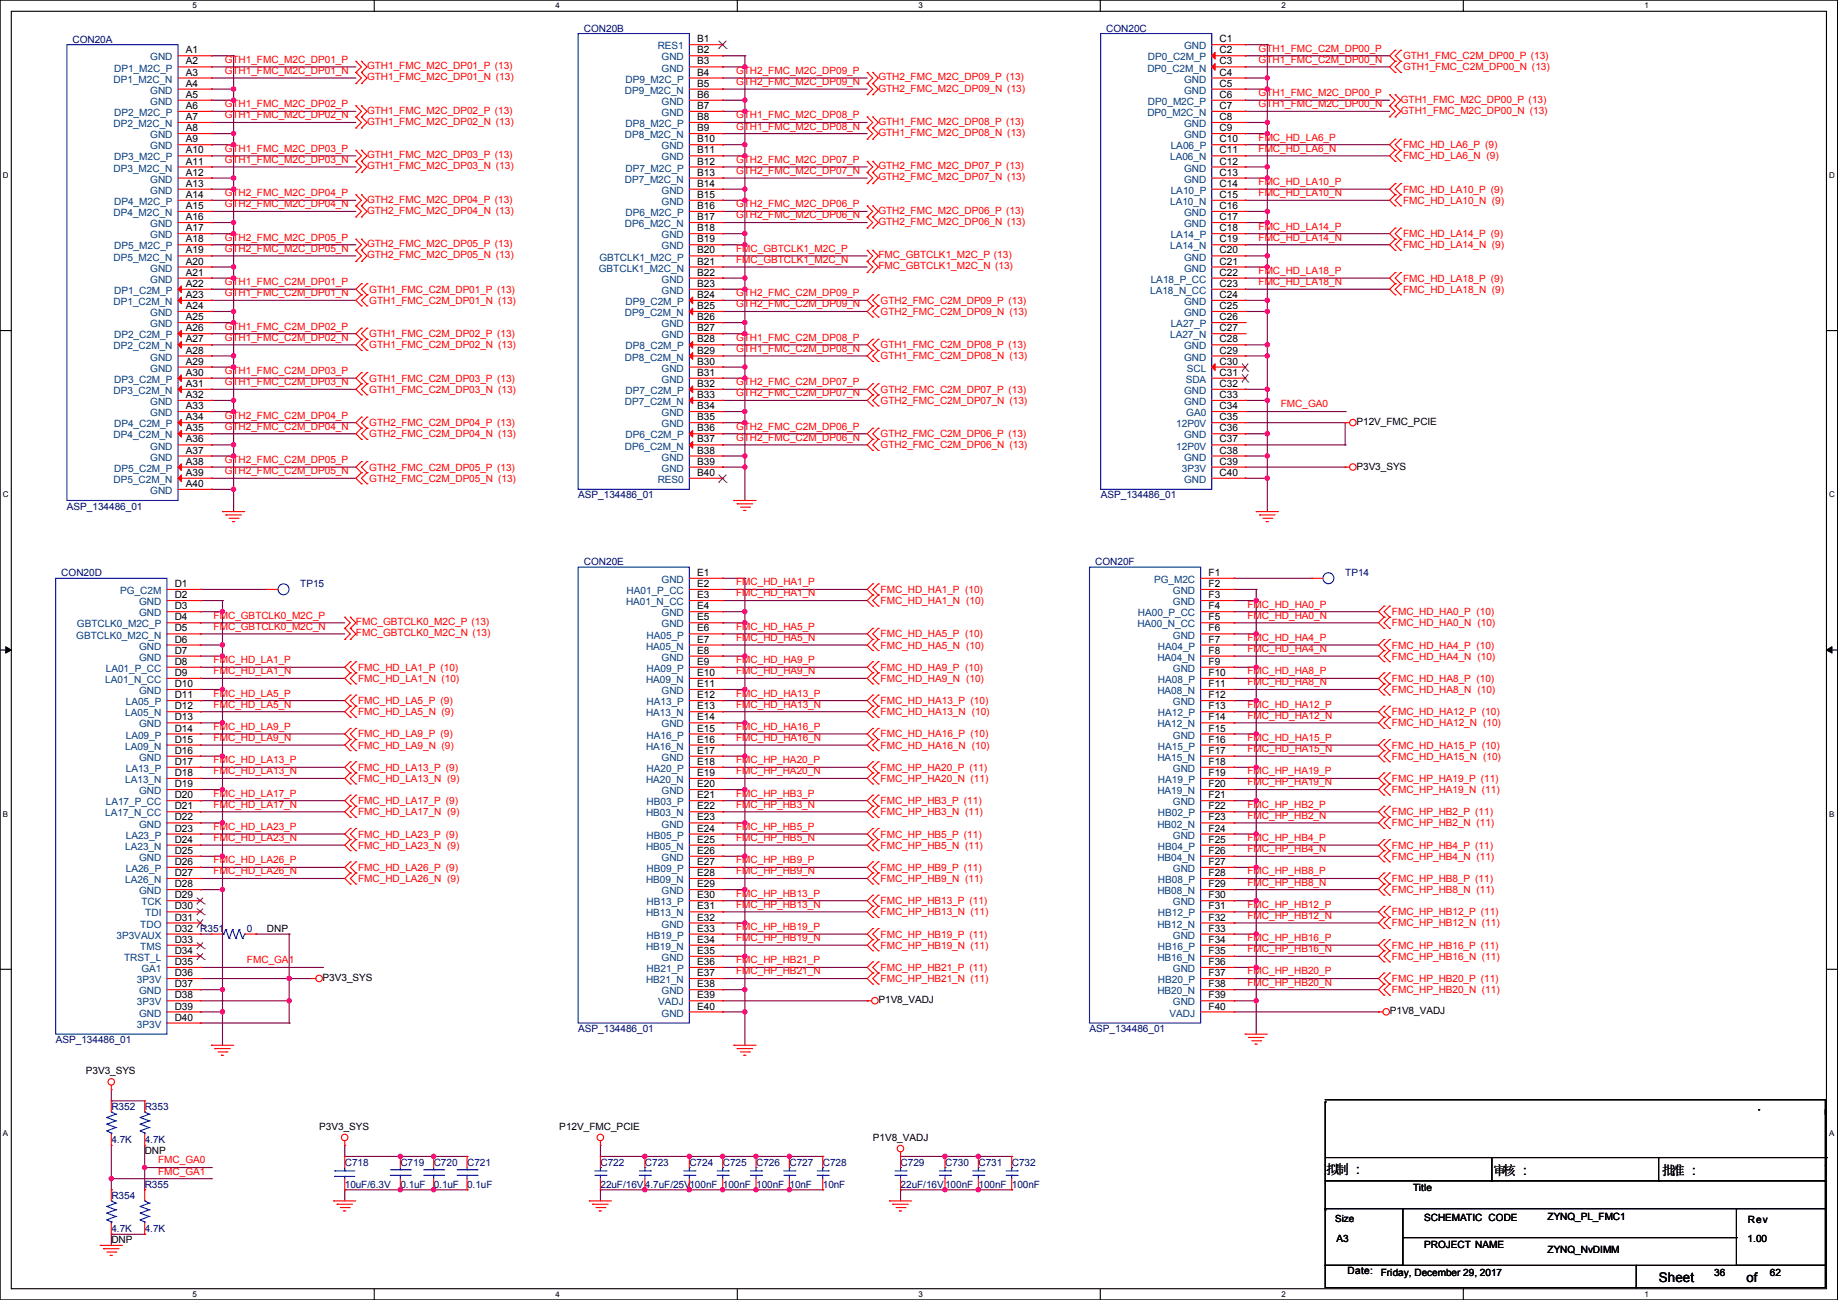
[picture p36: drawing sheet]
<svg xmlns="http://www.w3.org/2000/svg" width="420mm" height="297mm" viewBox="0 0 420 297" stroke-linecap="round" stroke-linejoin="round" font-family="sans-serif">
<defs><g id="words">
<g font-size="3">
<text x="303.1" y="268.2">拟制 :::</text>
<text x="303.1" y="268.2">拟制</text>
<text x="341.2" y="268.5">审核 :::</text>
<text x="341.2" y="268.5">审核</text>
<text x="379.8" y="268.5">批准 :::</text>
<text x="379.8" y="268.5">批准</text>
<text x="379" y="292.9">Sheet</text>
<text x="399.1" y="292.8">of</text>
</g>
<g font-size="2.3" fill="#000080">
<text x="16.6" y="9.7">CON20A</text>
<text x="133.4" y="7.2">CON20B</text>
<text x="252.8" y="7.2">CON20C</text>
<text x="132.1" y="113.9">ASP_134486_01</text>
<text x="251.5" y="113.9">ASP_134486_01</text>
<text x="15.3" y="116.4">ASP_134486_01</text>
<text x="14" y="131.7">CON20D</text>
<text x="133.4" y="129.1">CON20E</text>
<text x="250.2" y="129.1">CON20F</text>
<text x="307.4" y="131.7">TP14</text>
<text x="68.6" y="134.2">TP15</text>
<text x="45.8" y="212.9">R351</text>
<text x="56.4" y="212.9">0</text>
<text x="12.7" y="238.3">ASP_134486_01</text>
<text x="132.1" y="235.8">ASP_134486_01</text>
<text x="249" y="235.8">ASP_134486_01</text>
<text x="25.4" y="253.6">R352</text>
<text x="33.1" y="253.6">R353</text>
<text x="25.4" y="261.2">4.7K</text>
<text x="33.1" y="261.2">4.7K</text>
<text x="78.8" y="266.3">C718</text>
<text x="91.5" y="266.3">C719</text>
<text x="99.1" y="266.3">C720</text>
<text x="106.7" y="266.3">C721</text>
<text x="137.2" y="266.3">C722</text>
<text x="147.4" y="266.3">C723</text>
<text x="157.5" y="266.3">C724</text>
<text x="165.2" y="266.3">C725</text>
<text x="172.8" y="266.3">C726</text>
<text x="180.4" y="266.3">C727</text>
<text x="188" y="266.3">C728</text>
<text x="205.8" y="266.3">C729</text>
<text x="216" y="266.3">C730</text>
<text x="223.6" y="266.3">C731</text>
<text x="231.2" y="266.3">C732</text>
<text x="25.4" y="273.9">R354</text>
<text x="33.1" y="271.4">R355</text>
<text x="78.8" y="271.4">10uF/6.3V</text>
<text x="91.5" y="271.4">0.1uF</text>
<text x="99.1" y="271.4">0.1uF</text>
<text x="106.7" y="271.4">0.1uF</text>
<text x="137.2" y="271.4">22uF/16V</text>
<text x="147.4" y="271.4">4.7uF/25V</text>
<text x="157.5" y="271.4">100nF</text>
<text x="165.2" y="271.4">100nF</text>
<text x="172.8" y="271.4">100nF</text>
<text x="180.4" y="271.4">10nF</text>
<text x="188" y="271.4">10nF</text>
<text x="205.8" y="271.4">22uF/16V</text>
<text x="216" y="271.4">100nF</text>
<text x="223.6" y="271.4">100nF</text>
<text x="231.2" y="271.4">100nF</text>
<text x="25.4" y="281.5">4.7K</text>
<text x="33.1" y="281.5">4.7K</text>
</g>
<g font-size="2.3" fill="#004080">
<text x="150.3" y="11.3">RES1</text>
<text x="270.6" y="11.3">GND</text>
<text x="26.1" y="16.3">DP1_M2C_P</text>
<text x="34.3" y="13.8">GND</text>
<text x="151.2" y="13.8">GND</text>
<text x="151.2" y="16.3">GND</text>
<text x="262.2" y="16.3">DP0_C2M_N</text>
<text x="262.3" y="13.8">DP0_C2M_P</text>
<text x="26" y="18.9">DP1_M2C_N</text>
<text x="34.3" y="21.4">GND</text>
<text x="34.3" y="24">GND</text>
<text x="142.8" y="21.4">DP9_M2C_N</text>
<text x="142.9" y="18.9">DP9_M2C_P</text>
<text x="151.2" y="24">GND</text>
<text x="262.3" y="24">DP0_M2C_P</text>
<text x="270.6" y="18.9">GND</text>
<text x="270.6" y="21.4">GND</text>
<text x="26" y="29">DP2_M2C_N</text>
<text x="26.1" y="26.5">DP2_M2C_P</text>
<text x="142.9" y="29">DP8_M2C_P</text>
<text x="151.2" y="26.5">GND</text>
<text x="262.2" y="26.5">DP0_M2C_N</text>
<text x="270.6" y="29">GND</text>
<text x="34.3" y="31.6">GND</text>
<text x="34.3" y="34.1">GND</text>
<text x="142.8" y="31.6">DP8_M2C_N</text>
<text x="151.2" y="34.1">GND</text>
<text x="267.5" y="34.1">LA06_P</text>
<text x="270.6" y="31.6">GND</text>
<text x="26" y="39.2">DP3_M2C_N</text>
<text x="26.1" y="36.7">DP3_M2C_P</text>
<text x="34.3" y="41.7">GND</text>
<text x="142.8" y="41.7">DP7_M2C_N</text>
<text x="142.9" y="39.2">DP7_M2C_P</text>
<text x="151.2" y="36.7">GND</text>
<text x="267.4" y="36.7">LA06_N</text>
<text x="270.6" y="39.2">GND</text>
<text x="270.6" y="41.7">GND</text>
<text x="26.1" y="46.8">DP4_M2C_P</text>
<text x="34.3" y="44.3">GND</text>
<text x="151.2" y="44.3">GND</text>
<text x="151.2" y="46.8">GND</text>
<text x="267.4" y="46.8">LA10_N</text>
<text x="267.5" y="44.3">LA10_P</text>
<text x="26" y="49.4">DP4_M2C_N</text>
<text x="34.3" y="51.9">GND</text>
<text x="142.8" y="51.9">DP6_M2C_N</text>
<text x="142.9" y="49.4">DP6_M2C_P</text>
<text x="270.6" y="49.4">GND</text>
<text x="270.6" y="51.9">GND</text>
<text x="26" y="59.5">DP5_M2C_N</text>
<text x="26.1" y="57">DP5_M2C_P</text>
<text x="34.3" y="54.4">GND</text>
<text x="137" y="59.5">GBTCLK1_M2C_P</text>
<text x="151.2" y="54.4">GND</text>
<text x="151.2" y="57">GND</text>
<text x="267.4" y="57">LA14_N</text>
<text x="267.5" y="54.4">LA14_P</text>
<text x="270.6" y="59.5">GND</text>
<text x="34.3" y="62.1">GND</text>
<text x="34.3" y="64.6">GND</text>
<text x="136.8" y="62.1">GBTCLK1_M2C_N</text>
<text x="151.2" y="64.6">GND</text>
<text x="262.9" y="64.6">LA18_P_CC</text>
<text x="270.6" y="62.1">GND</text>
<text x="26" y="69.7">DP1_C2M_N</text>
<text x="26.1" y="67.1">DP1_C2M_P</text>
<text x="142.9" y="69.7">DP9_C2M_P</text>
<text x="151.2" y="67.1">GND</text>
<text x="262.8" y="67.1">LA18_N_CC</text>
<text x="270.6" y="69.7">GND</text>
<text x="26.1" y="77.3">DP2_C2M_P</text>
<text x="34.3" y="72.2">GND</text>
<text x="34.3" y="74.8">GND</text>
<text x="142.8" y="72.2">DP9_C2M_N</text>
<text x="151.2" y="74.8">GND</text>
<text x="151.2" y="77.3">GND</text>
<text x="267.4" y="77.3">LA27_N</text>
<text x="267.5" y="74.8">LA27_P</text>
<text x="270.6" y="72.2">GND</text>
<text x="26" y="79.8">DP2_C2M_N</text>
<text x="34.3" y="82.4">GND</text>
<text x="142.8" y="82.4">DP8_C2M_N</text>
<text x="142.9" y="79.8">DP8_C2M_P</text>
<text x="270.6" y="79.8">GND</text>
<text x="270.6" y="82.4">GND</text>
<text x="26.1" y="87.5">DP3_C2M_P</text>
<text x="34.3" y="84.9">GND</text>
<text x="151.2" y="84.9">GND</text>
<text x="151.2" y="87.5">GND</text>
<text x="270.9" y="87.5">SDA</text>
<text x="271.2" y="84.9">SCL</text>
<text x="26" y="90">DP3_C2M_N</text>
<text x="34.3" y="92.5">GND</text>
<text x="34.3" y="95.1">GND</text>
<text x="142.8" y="92.5">DP7_C2M_N</text>
<text x="142.9" y="90">DP7_C2M_P</text>
<text x="151.2" y="95.1">GND</text>
<text x="270.6" y="90">GND</text>
<text x="270.6" y="92.5">GND</text>
<text x="271.1" y="95.1">GA0</text>
<text x="26" y="100.2">DP4_C2M_N</text>
<text x="26.1" y="97.6">DP4_C2M_P</text>
<text x="142.9" y="100.2">DP6_C2M_P</text>
<text x="151.2" y="97.6">GND</text>
<text x="268.8" y="97.6">12P0V</text>
<text x="270.6" y="100.2">GND</text>
<text x="26.1" y="107.8">DP5_C2M_P</text>
<text x="34.3" y="102.7">GND</text>
<text x="34.3" y="105.2">GND</text>
<text x="142.8" y="102.7">DP6_C2M_N</text>
<text x="151.2" y="105.2">GND</text>
<text x="151.2" y="107.8">GND</text>
<text x="268.8" y="102.7">12P0V</text>
<text x="270.1" y="107.8">3P3V</text>
<text x="270.6" y="105.2">GND</text>
<text x="26" y="110.3">DP5_C2M_N</text>
<text x="34.3" y="112.9">GND</text>
<text x="150.3" y="110.3">RES0</text>
<text x="270.6" y="110.3">GND</text>
<text x="27.5" y="135.7">PG_C2M</text>
<text x="143.2" y="135.7">HA01_P_CC</text>
<text x="151.2" y="133.2">GND</text>
<text x="263.7" y="133.2">PG_M2C</text>
<text x="268" y="135.7">GND</text>
<text x="17.6" y="143.3">GBTCLK0_M2C_P</text>
<text x="31.8" y="138.3">GND</text>
<text x="31.8" y="140.8">GND</text>
<text x="143.1" y="138.3">HA01_N_CC</text>
<text x="151.2" y="140.8">GND</text>
<text x="151.2" y="143.3">GND</text>
<text x="259.9" y="143.3">HA00_N_CC</text>
<text x="260" y="140.8">HA00_P_CC</text>
<text x="268" y="138.3">GND</text>
<text x="17.4" y="145.9">GBTCLK0_M2C_N</text>
<text x="31.8" y="148.4">GND</text>
<text x="147.6" y="148.4">HA05_N</text>
<text x="147.8" y="145.9">HA05_P</text>
<text x="264.6" y="148.4">HA04_P</text>
<text x="268" y="145.9">GND</text>
<text x="24.2" y="153.5">LA01_P_CC</text>
<text x="31.8" y="151">GND</text>
<text x="147.8" y="153.5">HA09_P</text>
<text x="151.2" y="151">GND</text>
<text x="264.5" y="151">HA04_N</text>
<text x="268" y="153.5">GND</text>
<text x="24" y="156">LA01_N_CC</text>
<text x="28.7" y="161.1">LA05_P</text>
<text x="31.8" y="158.6">GND</text>
<text x="147.6" y="156">HA09_N</text>
<text x="147.8" y="161.1">HA13_P</text>
<text x="151.2" y="158.6">GND</text>
<text x="264.5" y="158.6">HA08_N</text>
<text x="264.6" y="156">HA08_P</text>
<text x="268" y="161.1">GND</text>
<text x="28.6" y="163.7">LA05_N</text>
<text x="31.8" y="166.2">GND</text>
<text x="147.6" y="163.7">HA13_N</text>
<text x="151.2" y="166.2">GND</text>
<text x="264.5" y="166.2">HA12_N</text>
<text x="264.6" y="163.7">HA12_P</text>
<text x="28.6" y="171.3">LA09_N</text>
<text x="28.7" y="168.7">LA09_P</text>
<text x="31.8" y="173.8">GND</text>
<text x="147.6" y="171.3">HA16_N</text>
<text x="147.8" y="168.7">HA16_P</text>
<text x="151.2" y="173.8">GND</text>
<text x="264.5" y="173.8">HA15_N</text>
<text x="264.6" y="171.3">HA15_P</text>
<text x="268" y="168.7">GND</text>
<text x="28.6" y="178.9">LA13_N</text>
<text x="28.7" y="176.4">LA13_P</text>
<text x="147.6" y="178.9">HA20_N</text>
<text x="147.8" y="176.4">HA20_P</text>
<text x="264.6" y="178.9">HA19_P</text>
<text x="268" y="176.4">GND</text>
<text x="24.2" y="184">LA17_P_CC</text>
<text x="31.8" y="181.4">GND</text>
<text x="147.8" y="184">HB03_P</text>
<text x="151.2" y="181.4">GND</text>
<text x="264.5" y="181.4">HA19_N</text>
<text x="268" y="184">GND</text>
<text x="24" y="186.5">LA17_N_CC</text>
<text x="28.7" y="191.6">LA23_P</text>
<text x="31.8" y="189.1">GND</text>
<text x="147.6" y="186.5">HB03_N</text>
<text x="147.8" y="191.6">HB05_P</text>
<text x="151.2" y="189.1">GND</text>
<text x="264.5" y="189.1">HB02_N</text>
<text x="264.6" y="186.5">HB02_P</text>
<text x="268" y="191.6">GND</text>
<text x="28.6" y="194.1">LA23_N</text>
<text x="31.8" y="196.7">GND</text>
<text x="147.6" y="194.1">HB05_N</text>
<text x="151.2" y="196.7">GND</text>
<text x="264.5" y="196.7">HB04_N</text>
<text x="264.6" y="194.1">HB04_P</text>
<text x="28.6" y="201.8">LA26_N</text>
<text x="28.7" y="199.2">LA26_P</text>
<text x="147.6" y="201.8">HB09_N</text>
<text x="147.8" y="199.2">HB09_P</text>
<text x="264.6" y="201.8">HB08_P</text>
<text x="268" y="199.2">GND</text>
<text x="31.8" y="204.3">GND</text>
<text x="32.3" y="206.8">TCK</text>
<text x="33.2" y="209.4">TDI</text>
<text x="147.6" y="209.4">HB13_N</text>
<text x="147.8" y="206.8">HB13_P</text>
<text x="151.2" y="204.3">GND</text>
<text x="264.5" y="204.3">HB08_N</text>
<text x="264.6" y="209.4">HB12_P</text>
<text x="268" y="206.8">GND</text>
<text x="26.6" y="214.5">3P3VAUX</text>
<text x="32" y="211.9">TDO</text>
<text x="147.8" y="214.5">HB19_P</text>
<text x="151.2" y="211.9">GND</text>
<text x="264.5" y="211.9">HB12_N</text>
<text x="268" y="214.5">GND</text>
<text x="28.4" y="219.5">TRST_L</text>
<text x="32" y="217">TMS</text>
<text x="147.6" y="217">HB19_N</text>
<text x="151.2" y="219.5">GND</text>
<text x="264.5" y="219.5">HB16_N</text>
<text x="264.6" y="217">HB16_P</text>
<text x="31.3" y="224.6">3P3V</text>
<text x="31.8" y="227.2">GND</text>
<text x="32.3" y="222.1">GA1</text>
<text x="147.6" y="224.6">HB21_N</text>
<text x="147.8" y="222.1">HB21_P</text>
<text x="151.2" y="227.2">GND</text>
<text x="264.5" y="227.2">HB20_N</text>
<text x="264.6" y="224.6">HB20_P</text>
<text x="268" y="222.1">GND</text>
<text x="31.3" y="229.7">3P3V</text>
<text x="31.8" y="232.2">GND</text>
<text x="150.4" y="229.7">VADJ</text>
<text x="151.2" y="232.2">GND</text>
<text x="267.3" y="232.2">VADJ</text>
<text x="268" y="229.7">GND</text>
<text x="31.3" y="234.8">3P3V</text>
</g>
<g font-size="2.3">
<text x="159.3" y="9.7">B1</text>
<text x="278.7" y="9.7">C1</text>
<text x="42.5" y="12.2">A1</text>
<text x="42.5" y="14.7">A2</text>
<text x="42.5" y="17.3">A3</text>
<text x="159.3" y="12.2">B2</text>
<text x="159.3" y="14.7">B3</text>
<text x="159.3" y="17.3">B4</text>
<text x="278.7" y="12.2">C2</text>
<text x="278.7" y="14.7">C3</text>
<text x="278.7" y="17.3">C4</text>
<text x="42.5" y="19.8">A4</text>
<text x="42.5" y="22.4">A5</text>
<text x="159.3" y="19.8">B5</text>
<text x="159.3" y="22.4">B6</text>
<text x="278.7" y="19.8">C5</text>
<text x="278.7" y="22.4">C6</text>
<text x="42.5" y="24.9">A6</text>
<text x="42.5" y="27.4">A7</text>
<text x="42.5" y="30">A8</text>
<text x="159.3" y="24.9">B7</text>
<text x="159.3" y="27.4">B8</text>
<text x="159.3" y="30">B9</text>
<text x="278.7" y="24.9">C7</text>
<text x="278.7" y="27.4">C8</text>
<text x="278.7" y="30">C9</text>
<text x="42.5" y="32.5">A9</text>
<text x="42.5" y="35.1">A10</text>
<text x="159.3" y="32.5">B10</text>
<text x="159.3" y="35.1">B11</text>
<text x="278.7" y="32.5">C10</text>
<text x="278.7" y="35.1">C11</text>
<text x="42.5" y="37.6">A11</text>
<text x="42.5" y="40.1">A12</text>
<text x="159.3" y="37.6">B12</text>
<text x="159.3" y="40.1">B13</text>
<text x="278.7" y="37.6">C12</text>
<text x="278.7" y="40.1">C13</text>
<text x="42.5" y="42.7">A13</text>
<text x="42.5" y="45.2">A14</text>
<text x="42.5" y="47.8">A15</text>
<text x="159.3" y="42.7">B14</text>
<text x="159.3" y="45.2">B15</text>
<text x="159.3" y="47.8">B16</text>
<text x="278.7" y="42.7">C14</text>
<text x="278.7" y="45.2">C15</text>
<text x="278.7" y="47.8">C16</text>
<text x="42.5" y="50.3">A16</text>
<text x="42.5" y="52.8">A17</text>
<text x="159.3" y="50.3">B17</text>
<text x="159.3" y="52.8">B18</text>
<text x="278.7" y="50.3">C17</text>
<text x="278.7" y="52.8">C18</text>
<text x="42.5" y="55.4">A18</text>
<text x="42.5" y="57.9">A19</text>
<text x="159.3" y="55.4">B19</text>
<text x="159.3" y="57.9">B20</text>
<text x="278.7" y="55.4">C19</text>
<text x="278.7" y="57.9">C20</text>
<text x="42.5" y="60.5">A20</text>
<text x="42.5" y="63">A21</text>
<text x="42.5" y="65.5">A22</text>
<text x="159.3" y="60.5">B21</text>
<text x="159.3" y="63">B22</text>
<text x="159.3" y="65.5">B23</text>
<text x="278.7" y="60.5">C21</text>
<text x="278.7" y="63">C22</text>
<text x="278.7" y="65.5">C23</text>
<text x="42.5" y="68.1">A23</text>
<text x="42.5" y="70.6">A24</text>
<text x="159.3" y="68.1">B24</text>
<text x="159.3" y="70.6">B25</text>
<text x="278.7" y="68.1">C24</text>
<text x="278.7" y="70.6">C25</text>
<text x="42.5" y="73.2">A25</text>
<text x="42.5" y="75.7">A26</text>
<text x="159.3" y="73.2">B26</text>
<text x="159.3" y="75.7">B27</text>
<text x="278.7" y="73.2">C26</text>
<text x="278.7" y="75.7">C27</text>
<text x="42.5" y="78.2">A27</text>
<text x="42.5" y="80.8">A28</text>
<text x="42.5" y="83.3">A29</text>
<text x="159.3" y="78.2">B28</text>
<text x="159.3" y="80.8">B29</text>
<text x="159.3" y="83.3">B30</text>
<text x="278.7" y="78.2">C28</text>
<text x="278.7" y="80.8">C29</text>
<text x="278.7" y="83.3">C30</text>
<text x="42.5" y="85.9">A30</text>
<text x="42.5" y="88.4">A31</text>
<text x="159.3" y="85.9">B31</text>
<text x="159.3" y="88.4">B32</text>
<text x="278.7" y="85.9">C31</text>
<text x="278.7" y="88.4">C32</text>
<text x="42.5" y="90.9">A32</text>
<text x="42.5" y="93.5">A33</text>
<text x="159.3" y="90.9">B33</text>
<text x="159.3" y="93.5">B34</text>
<text x="278.7" y="90.9">C33</text>
<text x="278.7" y="93.5">C34</text>
<text x="42.5" y="96">A34</text>
<text x="42.5" y="98.6">A35</text>
<text x="42.5" y="101.1">A36</text>
<text x="159.3" y="96">B35</text>
<text x="159.3" y="98.6">B36</text>
<text x="159.3" y="101.1">B37</text>
<text x="278.7" y="96">C35</text>
<text x="278.7" y="98.6">C36</text>
<text x="278.7" y="101.1">C37</text>
<text x="309.9" y="97.1">P12V_FMC_PCIE</text>
<text x="42.5" y="103.6">A37</text>
<text x="42.5" y="106.2">A38</text>
<text x="159.3" y="103.6">B38</text>
<text x="159.3" y="106.2">B39</text>
<text x="278.7" y="103.6">C38</text>
<text x="278.7" y="106.2">C39</text>
<text x="309.9" y="107.3">P3V3_SYS</text>
<text x="42.5" y="108.7">A39</text>
<text x="42.5" y="111.3">A40</text>
<text x="159.3" y="108.7">B40</text>
<text x="278.7" y="108.7">C40</text>
<text x="159.3" y="131.6">E1</text>
<text x="276.2" y="131.6">F1</text>
<text x="39.9" y="134.1">D1</text>
<text x="39.9" y="136.7">D2</text>
<text x="159.3" y="134.1">E2</text>
<text x="159.3" y="136.7">E3</text>
<text x="276.2" y="134.1">F2</text>
<text x="276.2" y="136.7">F3</text>
<text x="39.9" y="139.2">D3</text>
<text x="39.9" y="141.7">D4</text>
<text x="159.3" y="139.2">E4</text>
<text x="159.3" y="141.7">E5</text>
<text x="276.2" y="139.2">F4</text>
<text x="276.2" y="141.7">F5</text>
<text x="39.9" y="144.3">D5</text>
<text x="39.9" y="146.8">D6</text>
<text x="39.9" y="149.4">D7</text>
<text x="159.3" y="144.3">E6</text>
<text x="159.3" y="146.8">E7</text>
<text x="159.3" y="149.4">E8</text>
<text x="276.2" y="144.3">F6</text>
<text x="276.2" y="146.8">F7</text>
<text x="276.2" y="149.4">F8</text>
<text x="39.9" y="151.9">D8</text>
<text x="39.9" y="154.4">D9</text>
<text x="159.3" y="151.9">E9</text>
<text x="159.3" y="154.4">E10</text>
<text x="276.2" y="151.9">F9</text>
<text x="276.2" y="154.4">F10</text>
<text x="39.9" y="157">D10</text>
<text x="39.9" y="159.5">D11</text>
<text x="159.3" y="157">E11</text>
<text x="159.3" y="159.5">E12</text>
<text x="276.2" y="157">F11</text>
<text x="276.2" y="159.5">F12</text>
<text x="39.9" y="162.1">D12</text>
<text x="39.9" y="164.6">D13</text>
<text x="39.9" y="167.1">D14</text>
<text x="159.3" y="162.1">E13</text>
<text x="159.3" y="164.6">E14</text>
<text x="159.3" y="167.1">E15</text>
<text x="276.2" y="162.1">F13</text>
<text x="276.2" y="164.6">F14</text>
<text x="276.2" y="167.1">F15</text>
<text x="39.9" y="169.7">D15</text>
<text x="39.9" y="172.2">D16</text>
<text x="159.3" y="169.7">E16</text>
<text x="159.3" y="172.2">E17</text>
<text x="276.2" y="169.7">F16</text>
<text x="276.2" y="172.2">F17</text>
<text x="39.9" y="174.8">D17</text>
<text x="39.9" y="177.3">D18</text>
<text x="39.9" y="179.8">D19</text>
<text x="159.3" y="174.8">E18</text>
<text x="159.3" y="177.3">E19</text>
<text x="159.3" y="179.8">E20</text>
<text x="276.2" y="174.8">F18</text>
<text x="276.2" y="177.3">F19</text>
<text x="276.2" y="179.8">F20</text>
<text x="39.9" y="182.4">D20</text>
<text x="39.9" y="184.9">D21</text>
<text x="159.3" y="182.4">E21</text>
<text x="159.3" y="184.9">E22</text>
<text x="276.2" y="182.4">F21</text>
<text x="276.2" y="184.9">F22</text>
<text x="39.9" y="187.5">D22</text>
<text x="39.9" y="190">D23</text>
<text x="159.3" y="187.5">E23</text>
<text x="159.3" y="190">E24</text>
<text x="276.2" y="187.5">F23</text>
<text x="276.2" y="190">F24</text>
<text x="39.9" y="192.5">D24</text>
<text x="39.9" y="195.1">D25</text>
<text x="39.9" y="197.6">D26</text>
<text x="159.3" y="192.5">E25</text>
<text x="159.3" y="195.1">E26</text>
<text x="159.3" y="197.6">E27</text>
<text x="276.2" y="192.5">F25</text>
<text x="276.2" y="195.1">F26</text>
<text x="276.2" y="197.6">F27</text>
<text x="39.9" y="200.2">D27</text>
<text x="39.9" y="202.7">D28</text>
<text x="159.3" y="200.2">E28</text>
<text x="159.3" y="202.7">E29</text>
<text x="276.2" y="200.2">F28</text>
<text x="276.2" y="202.7">F29</text>
<text x="39.9" y="205.2">D29</text>
<text x="39.9" y="207.8">D30</text>
<text x="159.3" y="205.2">E30</text>
<text x="159.3" y="207.8">E31</text>
<text x="276.2" y="205.2">F30</text>
<text x="276.2" y="207.8">F31</text>
<text x="39.9" y="210.3">D31</text>
<text x="39.9" y="212.9">D32</text>
<text x="39.9" y="215.4">D33</text>
<text x="61" y="212.9">DNP</text>
<text x="159.3" y="210.3">E32</text>
<text x="159.3" y="212.9">E33</text>
<text x="159.3" y="215.4">E34</text>
<text x="276.2" y="210.3">F32</text>
<text x="276.2" y="212.9">F33</text>
<text x="276.2" y="215.4">F34</text>
<text x="39.9" y="217.9">D34</text>
<text x="39.9" y="220.5">D35</text>
<text x="159.3" y="217.9">E35</text>
<text x="159.3" y="220.5">E36</text>
<text x="276.2" y="217.9">F35</text>
<text x="276.2" y="220.5">F36</text>
<text x="39.9" y="223">D36</text>
<text x="39.9" y="225.6">D37</text>
<text x="73.7" y="224.1">P3V3_SYS</text>
<text x="159.3" y="223">E37</text>
<text x="159.3" y="225.6">E38</text>
<text x="276.2" y="223">F37</text>
<text x="276.2" y="225.6">F38</text>
<text x="39.9" y="228.1">D38</text>
<text x="39.9" y="230.6">D39</text>
<text x="39.9" y="233.2">D40</text>
<text x="159.3" y="228.1">E39</text>
<text x="159.3" y="230.6">E40</text>
<text x="200.7" y="229.2">P1V8_VADJ</text>
<text x="276.2" y="228.1">F39</text>
<text x="276.2" y="230.6">F40</text>
<text x="317.6" y="231.7">P1V8_VADJ</text>
<text x="19.6" y="245.4">P3V3_SYS</text>
<text x="33.1" y="263.7">DNP</text>
<text x="72.9" y="258.1">P3V3_SYS</text>
<text x="127.8" y="258.1">P12V_FMC_PCIE</text>
<text x="199.4" y="260.7">P1V8_VADJ</text>
<text x="322.9" y="272.1">Title</text>
<text x="325.4" y="279">SCHEMATIC CODE</text>
<text x="353.6" y="278.7">ZYNQ_PL_FMC1</text>
<text x="399.4" y="279.5">Rev</text>
<text x="25.4" y="284.1">DNP</text>
<text x="305.4" y="283.8">A3</text>
<text x="325.4" y="285.1">PROJECT NAME</text>
<text x="353.6" y="286.3">ZYNQ_NvDIMM</text>
<text x="399.4" y="283.8">1.00</text>
<text x="307.9" y="291.2">Date:</text>
<text x="315.5" y="291.4">Friday, December 29, 2017</text>
<text x="391.7" y="291.4">36</text>
<text x="404.4" y="291.4">62</text>
</g>
<g font-size="2.3" fill="#f00">
<text x="287.6" y="11.8">GTH1_FMC_C2M_DP00_P</text>
<text x="51.4" y="14.4">GTH1_FMC_M2C_DP01_P</text>
<text x="51.4" y="16.9">GTH1_FMC_M2C_DP01_N</text>
<text x="83.9" y="15.8">GTH1_FMC_M2C_DP01_P (13)</text>
<text x="168.2" y="16.9">GTH2_FMC_M2C_DP09_P</text>
<text x="287.6" y="14.4">GTH1_FMC_C2M_DP00_N</text>
<text x="320.6" y="16.1">GTH1_FMC_C2M_DP00_N (13)</text>
<text x="320.6" y="13.5">GTH1_FMC_C2M_DP00_P (13)</text>
<text x="83.9" y="18.4">GTH1_FMC_M2C_DP01_N (13)</text>
<text x="168.2" y="19.4">GTH2_FMC_M2C_DP09_N</text>
<text x="200.7" y="20.9">GTH2_FMC_M2C_DP09_N (13)</text>
<text x="200.7" y="18.4">GTH2_FMC_M2C_DP09_P (13)</text>
<text x="287.6" y="22">GTH1_FMC_M2C_DP00_P</text>
<text x="320.1" y="23.5">GTH1_FMC_M2C_DP00_P (13)</text>
<text x="51.4" y="24.5">GTH1_FMC_M2C_DP02_P</text>
<text x="51.4" y="27.1">GTH1_FMC_M2C_DP02_N</text>
<text x="83.9" y="26">GTH1_FMC_M2C_DP02_P (13)</text>
<text x="83.9" y="28.5">GTH1_FMC_M2C_DP02_N (13)</text>
<text x="168.2" y="27.1">GTH1_FMC_M2C_DP08_P</text>
<text x="168.2" y="29.6">GTH1_FMC_M2C_DP08_N</text>
<text x="200.7" y="28.5">GTH1_FMC_M2C_DP08_P (13)</text>
<text x="287.6" y="24.5">GTH1_FMC_M2C_DP00_N</text>
<text x="320.1" y="26">GTH1_FMC_M2C_DP00_N (13)</text>
<text x="51.4" y="34.7">GTH1_FMC_M2C_DP03_P</text>
<text x="200.7" y="31.1">GTH1_FMC_M2C_DP08_N (13)</text>
<text x="287.6" y="32.1">FMC_HD_LA6_P</text>
<text x="287.6" y="34.7">FMC_HD_LA6_N</text>
<text x="320.6" y="33.9">FMC_HD_LA6_P (9)</text>
<text x="51.4" y="37.2">GTH1_FMC_M2C_DP03_N</text>
<text x="83.9" y="36.2">GTH1_FMC_M2C_DP03_P (13)</text>
<text x="83.9" y="38.7">GTH1_FMC_M2C_DP03_N (13)</text>
<text x="168.2" y="37.2">GTH2_FMC_M2C_DP07_P</text>
<text x="168.2" y="39.8">GTH2_FMC_M2C_DP07_N</text>
<text x="200.7" y="41.2">GTH2_FMC_M2C_DP07_N (13)</text>
<text x="200.7" y="38.7">GTH2_FMC_M2C_DP07_P (13)</text>
<text x="320.6" y="36.4">FMC_HD_LA6_N (9)</text>
<text x="51.4" y="44.8">GTH2_FMC_M2C_DP04_P</text>
<text x="51.4" y="47.4">GTH2_FMC_M2C_DP04_N</text>
<text x="83.9" y="46.3">GTH2_FMC_M2C_DP04_P (13)</text>
<text x="168.2" y="47.4">GTH2_FMC_M2C_DP06_P</text>
<text x="287.6" y="42.3">FMC_HD_LA10_P</text>
<text x="287.6" y="44.8">FMC_HD_LA10_N</text>
<text x="320.6" y="44">FMC_HD_LA10_P (9)</text>
<text x="320.6" y="46.6">FMC_HD_LA10_N (9)</text>
<text x="83.9" y="48.9">GTH2_FMC_M2C_DP04_N (13)</text>
<text x="168.2" y="49.9">GTH2_FMC_M2C_DP06_N</text>
<text x="200.7" y="48.9">GTH2_FMC_M2C_DP06_P (13)</text>
<text x="200.7" y="51.4">GTH2_FMC_M2C_DP06_N (13)</text>
<text x="287.6" y="52.5">FMC_HD_LA14_P</text>
<text x="51.4" y="55">GTH2_FMC_M2C_DP05_P</text>
<text x="51.4" y="57.5">GTH2_FMC_M2C_DP05_N</text>
<text x="83.9" y="56.5">GTH2_FMC_M2C_DP05_P (13)</text>
<text x="83.9" y="59">GTH2_FMC_M2C_DP05_N (13)</text>
<text x="168.2" y="57.5">FMC_GBTCLK1_M2C_P</text>
<text x="200.7" y="59">FMC_GBTCLK1_M2C_P (13)</text>
<text x="287.6" y="55">FMC_HD_LA14_N</text>
<text x="320.6" y="54.2">FMC_HD_LA14_P (9)</text>
<text x="320.6" y="56.7">FMC_HD_LA14_N (9)</text>
<text x="51.4" y="65.2">GTH1_FMC_C2M_DP01_P</text>
<text x="168.2" y="60.1">FMC_GBTCLK1_M2C_N</text>
<text x="200.7" y="61.6">FMC_GBTCLK1_M2C_N (13)</text>
<text x="287.6" y="62.6">FMC_HD_LA18_P</text>
<text x="287.6" y="65.2">FMC_HD_LA18_N</text>
<text x="320.6" y="64.3">FMC_HD_LA18_P (9)</text>
<text x="51.4" y="67.7">GTH1_FMC_C2M_DP01_N</text>
<text x="84.4" y="66.9">GTH1_FMC_C2M_DP01_P (13)</text>
<text x="84.4" y="69.4">GTH1_FMC_C2M_DP01_N (13)</text>
<text x="168.2" y="67.7">GTH2_FMC_C2M_DP09_P</text>
<text x="168.2" y="70.2">GTH2_FMC_C2M_DP09_N</text>
<text x="201.2" y="69.4">GTH2_FMC_C2M_DP09_P (13)</text>
<text x="201.2" y="72">GTH2_FMC_C2M_DP09_N (13)</text>
<text x="320.6" y="66.9">FMC_HD_LA18_N (9)</text>
<text x="51.4" y="75.3">GTH1_FMC_C2M_DP02_P</text>
<text x="51.4" y="77.9">GTH1_FMC_C2M_DP02_N</text>
<text x="84.4" y="77">GTH1_FMC_C2M_DP02_P (13)</text>
<text x="168.2" y="77.9">GTH1_FMC_C2M_DP08_P</text>
<text x="84.4" y="79.6">GTH1_FMC_C2M_DP02_N (13)</text>
<text x="168.2" y="80.4">GTH1_FMC_C2M_DP08_N</text>
<text x="201.2" y="79.6">GTH1_FMC_C2M_DP08_P (13)</text>
<text x="201.2" y="82.1">GTH1_FMC_C2M_DP08_N (13)</text>
<text x="51.4" y="85.5">GTH1_FMC_C2M_DP03_P</text>
<text x="51.4" y="88">GTH1_FMC_C2M_DP03_N</text>
<text x="84.4" y="87.2">GTH1_FMC_C2M_DP03_P (13)</text>
<text x="84.4" y="89.7">GTH1_FMC_C2M_DP03_N (13)</text>
<text x="168.2" y="88">GTH2_FMC_C2M_DP07_P</text>
<text x="201.2" y="89.7">GTH2_FMC_C2M_DP07_P (13)</text>
<text x="51.4" y="95.6">GTH2_FMC_C2M_DP04_P</text>
<text x="168.2" y="90.6">GTH2_FMC_C2M_DP07_N</text>
<text x="201.2" y="92.3">GTH2_FMC_C2M_DP07_N (13)</text>
<text x="292.7" y="93.1">FMC_GA0</text>
<text x="51.4" y="98.2">GTH2_FMC_C2M_DP04_N</text>
<text x="84.4" y="97.4">GTH2_FMC_C2M_DP04_P (13)</text>
<text x="84.4" y="99.9">GTH2_FMC_C2M_DP04_N (13)</text>
<text x="168.2" y="98.2">GTH2_FMC_C2M_DP06_P</text>
<text x="168.2" y="100.7">GTH2_FMC_C2M_DP06_N</text>
<text x="201.2" y="99.9">GTH2_FMC_C2M_DP06_P (13)</text>
<text x="51.4" y="105.8">GTH2_FMC_C2M_DP05_P</text>
<text x="84.4" y="107.5">GTH2_FMC_C2M_DP05_P (13)</text>
<text x="201.2" y="102.4">GTH2_FMC_C2M_DP06_N (13)</text>
<text x="51.4" y="108.3">GTH2_FMC_C2M_DP05_N</text>
<text x="84.4" y="110.1">GTH2_FMC_C2M_DP05_N (13)</text>
<text x="168.2" y="133.7">FMC_HD_HA1_P</text>
<text x="168.2" y="136.3">FMC_HD_HA1_N</text>
<text x="201.2" y="135.5">FMC_HD_HA1_P (10)</text>
<text x="48.8" y="141.4">FMC_GBTCLK0_M2C_P</text>
<text x="48.8" y="143.9">FMC_GBTCLK0_M2C_N</text>
<text x="81.3" y="142.8">FMC_GBTCLK0_M2C_P (13)</text>
<text x="168.2" y="143.9">FMC_HD_HA5_P</text>
<text x="201.2" y="138">FMC_HD_HA1_N (10)</text>
<text x="285" y="138.8">FMC_HD_HA0_P</text>
<text x="285" y="141.4">FMC_HD_HA0_N</text>
<text x="318.1" y="143.1">FMC_HD_HA0_N (10)</text>
<text x="318.1" y="140.5">FMC_HD_HA0_P (10)</text>
<text x="81.3" y="145.4">FMC_GBTCLK0_M2C_N (13)</text>
<text x="168.2" y="146.4">FMC_HD_HA5_N</text>
<text x="201.2" y="145.6">FMC_HD_HA5_P (10)</text>
<text x="201.2" y="148.2">FMC_HD_HA5_N (10)</text>
<text x="285" y="146.4">FMC_HD_HA4_P</text>
<text x="285" y="149">FMC_HD_HA4_N</text>
<text x="318.1" y="148.2">FMC_HD_HA4_P (10)</text>
<text x="48.8" y="151.5">FMC_HD_LA1_P</text>
<text x="48.8" y="154.1">FMC_HD_LA1_N</text>
<text x="81.8" y="153.2">FMC_HD_LA1_P (10)</text>
<text x="81.8" y="155.8">FMC_HD_LA1_N (10)</text>
<text x="168.2" y="151.5">FMC_HD_HA9_P</text>
<text x="168.2" y="154.1">FMC_HD_HA9_N</text>
<text x="201.2" y="155.8">FMC_HD_HA9_N (10)</text>
<text x="201.2" y="153.2">FMC_HD_HA9_P (10)</text>
<text x="285" y="154.1">FMC_HD_HA8_P</text>
<text x="318.1" y="155.8">FMC_HD_HA8_P (10)</text>
<text x="318.1" y="150.7">FMC_HD_HA4_N (10)</text>
<text x="48.8" y="159.1">FMC_HD_LA5_P</text>
<text x="48.8" y="161.7">FMC_HD_LA5_N</text>
<text x="81.8" y="160.9">FMC_HD_LA5_P (9)</text>
<text x="168.2" y="159.1">FMC_HD_HA13_P</text>
<text x="168.2" y="161.7">FMC_HD_HA13_N</text>
<text x="201.2" y="160.9">FMC_HD_HA13_P (10)</text>
<text x="285" y="156.6">FMC_HD_HA8_N</text>
<text x="285" y="161.7">FMC_HD_HA12_P</text>
<text x="318.1" y="158.3">FMC_HD_HA8_N (10)</text>
<text x="48.8" y="166.8">FMC_HD_LA9_P</text>
<text x="81.8" y="163.4">FMC_HD_LA5_N (9)</text>
<text x="168.2" y="166.8">FMC_HD_HA16_P</text>
<text x="201.2" y="163.4">FMC_HD_HA13_N (10)</text>
<text x="285" y="164.2">FMC_HD_HA12_N</text>
<text x="318.1" y="165.9">FMC_HD_HA12_N (10)</text>
<text x="318.1" y="163.4">FMC_HD_HA12_P (10)</text>
<text x="48.8" y="169.3">FMC_HD_LA9_N</text>
<text x="81.8" y="168.5">FMC_HD_LA9_P (9)</text>
<text x="81.8" y="171">FMC_HD_LA9_N (9)</text>
<text x="168.2" y="169.3">FMC_HD_HA16_N</text>
<text x="201.2" y="168.5">FMC_HD_HA16_P (10)</text>
<text x="201.2" y="171">FMC_HD_HA16_N (10)</text>
<text x="285" y="169.3">FMC_HD_HA15_P</text>
<text x="285" y="171.8">FMC_HD_HA15_N</text>
<text x="318.1" y="173.6">FMC_HD_HA15_N (10)</text>
<text x="318.1" y="171">FMC_HD_HA15_P (10)</text>
<text x="48.8" y="174.4">FMC_HD_LA13_P</text>
<text x="48.8" y="176.9">FMC_HD_LA13_N</text>
<text x="81.8" y="176.1">FMC_HD_LA13_P (9)</text>
<text x="81.8" y="178.6">FMC_HD_LA13_N (9)</text>
<text x="168.2" y="174.4">FMC_HP_HA20_P</text>
<text x="168.2" y="176.9">FMC_HP_HA20_N</text>
<text x="201.2" y="176.1">FMC_HP_HA20_P (11)</text>
<text x="201.2" y="178.6">FMC_HP_HA20_N (11)</text>
<text x="285" y="176.9">FMC_HP_HA19_P</text>
<text x="285" y="179.5">FMC_HP_HA19_N</text>
<text x="318.1" y="178.6">FMC_HP_HA19_P (11)</text>
<text x="48.8" y="182">FMC_HD_LA17_P</text>
<text x="48.8" y="184.5">FMC_HD_LA17_N</text>
<text x="81.8" y="183.7">FMC_HD_LA17_P (9)</text>
<text x="168.2" y="182">FMC_HP_HB3_P</text>
<text x="168.2" y="184.5">FMC_HP_HB3_N</text>
<text x="201.2" y="183.7">FMC_HP_HB3_P (11)</text>
<text x="285" y="184.5">FMC_HP_HB2_P</text>
<text x="318.1" y="181.2">FMC_HP_HA19_N (11)</text>
<text x="48.8" y="189.6">FMC_HD_LA23_P</text>
<text x="81.8" y="186.3">FMC_HD_LA17_N (9)</text>
<text x="81.8" y="191.3">FMC_HD_LA23_P (9)</text>
<text x="168.2" y="189.6">FMC_HP_HB5_P</text>
<text x="201.2" y="186.3">FMC_HP_HB3_N (11)</text>
<text x="201.2" y="191.3">FMC_HP_HB5_P (11)</text>
<text x="285" y="187.1">FMC_HP_HB2_N</text>
<text x="318.1" y="188.8">FMC_HP_HB2_N (11)</text>
<text x="318.1" y="186.3">FMC_HP_HB2_P (11)</text>
<text x="48.8" y="192.2">FMC_HD_LA23_N</text>
<text x="48.8" y="197.2">FMC_HD_LA26_P</text>
<text x="81.8" y="193.9">FMC_HD_LA23_N (9)</text>
<text x="168.2" y="192.2">FMC_HP_HB5_N</text>
<text x="168.2" y="197.2">FMC_HP_HB9_P</text>
<text x="201.2" y="193.9">FMC_HP_HB5_N (11)</text>
<text x="285" y="192.2">FMC_HP_HB4_P</text>
<text x="285" y="194.7">FMC_HP_HB4_N</text>
<text x="318.1" y="196.4">FMC_HP_HB4_N (11)</text>
<text x="318.1" y="193.9">FMC_HP_HB4_P (11)</text>
<text x="48.8" y="199.8">FMC_HD_LA26_N</text>
<text x="81.8" y="199">FMC_HD_LA26_P (9)</text>
<text x="81.8" y="201.5">FMC_HD_LA26_N (9)</text>
<text x="168.2" y="199.8">FMC_HP_HB9_N</text>
<text x="201.2" y="199">FMC_HP_HB9_P (11)</text>
<text x="201.2" y="201.5">FMC_HP_HB9_N (11)</text>
<text x="285" y="199.8">FMC_HP_HB8_P</text>
<text x="285" y="202.3">FMC_HP_HB8_N</text>
<text x="318.1" y="201.5">FMC_HP_HB8_P (11)</text>
<text x="168.2" y="204.9">FMC_HP_HB13_P</text>
<text x="168.2" y="207.4">FMC_HP_HB13_N</text>
<text x="201.2" y="206.6">FMC_HP_HB13_P (11)</text>
<text x="201.2" y="209.1">FMC_HP_HB13_N (11)</text>
<text x="285" y="207.4">FMC_HP_HB12_P</text>
<text x="285" y="209.9">FMC_HP_HB12_N</text>
<text x="318.1" y="209.1">FMC_HP_HB12_P (11)</text>
<text x="318.1" y="204">FMC_HP_HB8_N (11)</text>
<text x="168.2" y="212.5">FMC_HP_HB19_P</text>
<text x="168.2" y="215">FMC_HP_HB19_N</text>
<text x="201.2" y="214.2">FMC_HP_HB19_P (11)</text>
<text x="285" y="215">FMC_HP_HB16_P</text>
<text x="318.1" y="211.7">FMC_HP_HB12_N (11)</text>
<text x="56.4" y="220.1">FMC_GA1</text>
<text x="168.2" y="220.1">FMC_HP_HB21_P</text>
<text x="201.2" y="216.7">FMC_HP_HB19_N (11)</text>
<text x="201.2" y="221.8">FMC_HP_HB21_P (11)</text>
<text x="285" y="217.6">FMC_HP_HB16_N</text>
<text x="318.1" y="219.3">FMC_HP_HB16_N (11)</text>
<text x="318.1" y="216.7">FMC_HP_HB16_P (11)</text>
<text x="168.2" y="222.6">FMC_HP_HB21_N</text>
<text x="201.2" y="224.4">FMC_HP_HB21_N (11)</text>
<text x="285" y="222.6">FMC_HP_HB20_P</text>
<text x="285" y="225.2">FMC_HP_HB20_N</text>
<text x="318.1" y="226.9">FMC_HP_HB20_N (11)</text>
<text x="318.1" y="224.4">FMC_HP_HB20_P (11)</text>
<text x="36.1" y="265.8">FMC_GA0</text>
<text x="36.1" y="268.4">FMC_GA1</text>
</g>
<text font-size="2.2" x="305.1" y="279.2">Size</text>
<g font-size="1.8">
<text x="44" y="1.9">5</text>
<text x="127" y="1.9">4</text>
<text x="209.9" y="1.9">3</text>
<text x="292.9" y="1.9">2</text>
<text x="375.8" y="1.9">1</text>
<text x=".7" y="40.6">D</text>
<text x="418" y="40.6">D</text>
<text x=".7" y="113.6">C</text>
<text x="418" y="113.6">C</text>
<text x=".7" y="186.6">B</text>
<text x="418" y="186.6">B</text>
<text x=".7" y="259.5">A</text>
<text x="418" y="259.5">A</text>
<text x="44" y="296.3">5</text>
<text x="127" y="296.3">4</text>
<text x="209.9" y="296.3">3</text>
<text x="292.9" y="296.3">2</text>
<text x="375.8" y="296.3">1</text>
</g>
</g></defs>
<path d="M0 0h419.9v297h-419.9zM2.6 2.6h414.8v291.8h-414.8z" fill="none" stroke="#000" stroke-width=".25"/>
<g fill="#fff">
<path d="M44 .3h1v2h-1z"/>
<path d="M44 294.7h1v2h-1z"/>
</g>
<path d="M85.5 0v2.6M85.5 294.4v2.6" fill="none" stroke="#000" stroke-width=".25"/>
<g fill="#fff">
<path d="M127 .3h.9v2h-.9z"/>
<path d="M127 294.7h.9v2h-.9z"/>
</g>
<path d="M168.5 0v2.6M168.5 294.4v2.6" fill="none" stroke="#000" stroke-width=".25"/>
<g fill="#fff">
<path d="M209.9 .3h1v2h-1z"/>
<path d="M209.9 294.7h1v2h-1z"/>
</g>
<path d="M251.4 0v2.6M251.4 294.4v2.6" fill="none" stroke="#000" stroke-width=".25"/>
<g fill="#fff">
<path d="M292.9 .3h.9v2h-.9z"/>
<path d="M292.9 294.7h.9v2h-.9z"/>
</g>
<path d="M334.4 0v2.6M334.4 294.4v2.6" fill="none" stroke="#000" stroke-width=".25"/>
<g fill="#fff">
<path d="M375.8 .3h1v2h-1z"/>
<path d="M375.8 294.7h1v2h-1z"/>
<path d="M.7 39h1.2v2h-1.2z"/>
<path d="M418 39h1.3v2h-1.3z"/>
<path d="M.7 112h1.2v2h-1.2z"/>
<path d="M418 112h1.3v2h-1.3z"/>
</g>
<path d="M0 75.5h2.6M417.4 75.5h2.5" fill="none" stroke="#000" stroke-width=".25"/>
<g fill="#fff">
<path d="M.7 185h1.2v1.9h-1.2z"/>
<path d="M418 185h1.2v1.9h-1.2z"/>
</g>
<path d="M0 148.5h2.6M417.4 148.5h2.5" fill="none" stroke="#000" stroke-width=".25"/>
<path d="M1.3 147.7l1.3 .8-1.3 .7zM417.4 148.5l1.2-.8v1.5z" fill="#000" stroke="#000" stroke-width=".23"/>
<g fill="#fff">
<path d="M.7 257.9h1.2v2h-1.2z"/>
<path d="M418 257.9h1.2v2h-1.2z"/>
</g>
<g fill="none" stroke="#000" stroke-width=".25">
<path d="M0 221.4h2.6M417.4 221.4h2.5M302.8 251.8h.1M302.8 251.8v24.6M302.8 251.2h114.3M401.9 253.5h.1M417.1 251.2h.1M417.1 251.2v24.9M302.8 276.1h17.8v13h-17.8zM302.8 276.4h.1M302.8 269.8h114.3M303.1 264.5h114.3"/>
<path d="M320.6 276.1h76.2M340.9 269.8h.1M340.9 264.5v5.3M379 269.8h.1M379 264.5v5.3M396.8 276.1h20.3v13h-20.3zM396.8 276.1h.1M417.1 269.8h.1M417.1 266.2h.1M417.1 276.1h.1M417.4 264.5h.1M302.8 289.1h71.1v5.1h-71.1z"/>
<path d="M320.6 282.7h76.2M373.9 289.1h43.2v5.1h-43.2zM396.8 282.7h.1"/>
</g>
<g fill="none" stroke="#800040" stroke-width=".25">
<path d="M48.3 12.7h.1M48.3 15.3h.1M48.3 17.8h.1M48.3 12.7h5.1M48.3 15.3h33M48.3 17.8h33M53.4 12.7h.1M53.4 12.7v104.2M165.1 12.7h.1M165.1 15.3h.1M165.1 17.8h.1M165.1 12.7h5.1"/>
<path d="M165.1 15.3h5.1M165.1 17.8h33.1M170.2 12.7h.1M170.2 15.3h.1M170.2 12.7v101.6M284.5 10.2h.1M284.5 17.8h.1M284.5 12.7h.1M284.5 15.3h.1M284.5 12.7h33M284.5 15.3h33M284.5 10.2h5.1"/>
<path d="M284.5 17.8h5.1M289.6 10.2h.1M289.6 17.8h.1M289.6 10.2v106.7M48.3 20.4h.1M48.3 22.9h.1M48.3 33.1h.1M48.3 30.5h.1M48.3 25.4h.1M48.3 28h.1M48.3 35.6h.1M48.3 38.1h.1"/>
<path d="M48.3 20.4h5.1M48.3 22.9h5.1M48.3 33.1h5.1M48.3 30.5h5.1M48.3 25.4h33M48.3 35.6h33M48.3 28h33M48.3 38.1h33M53.4 20.4h.1M53.4 22.9h.1M53.4 30.5h.1M53.4 33.1h.1"/>
<path d="M165.1 22.9h.1M165.1 25.4h.1M165.1 33.1h.1M165.1 35.6h.1M165.1 20.4h.1M165.1 28h.1M165.1 30.5h.1M165.1 38.1h.1M165.1 20.4h33.1M165.1 22.9h5.1M165.1 33.1h5.1M165.1 30.5h33.1"/>
<path d="M165.1 25.4h5.1M165.1 35.6h5.1M165.1 28h33.1M165.1 38.1h33.1M170.2 22.9h.1M170.2 25.4h.1M170.2 33.1h.1M170.2 35.6h.1M284.5 20.4h.1M284.5 28h.1M284.5 30.5h.1M284.5 38.1h.1"/>
<path d="M284.5 22.9h.1M284.5 25.4h.1M284.5 33.1h.1M284.5 35.6h.1M284.5 20.4h5.1M284.5 22.9h33M284.5 33.1h33M284.5 30.5h5.1M284.5 25.4h33M284.5 35.6h33M284.5 28h5.1M284.5 38.1h5.1"/>
<path d="M289.6 20.4h.1M289.6 28h.1M289.6 30.5h.1M289.6 38.1h.1M48.3 43.2h.1M48.3 40.7h.1M48.3 53.4h.1M48.3 50.8h.1M48.3 45.8h.1M48.3 48.3h.1M48.3 55.9h.1M48.3 58.5h.1"/>
<path d="M48.3 43.2h5.1M48.3 40.7h5.1M48.3 53.4h5.1M48.3 50.8h5.1M48.3 45.8h33M48.3 55.9h33M48.3 48.3h33M48.3 58.5h33M53.4 40.7h.1M53.4 43.2h.1M53.4 50.8h.1M53.4 53.4h.1"/>
<path d="M165.1 43.2h.1M165.1 45.8h.1M165.1 53.4h.1M165.1 55.9h.1M165.1 40.7h.1M165.1 48.3h.1M165.1 50.8h.1M165.1 58.5h.1M165.1 43.2h5.1M165.1 40.7h33.1M165.1 53.4h5.1M165.1 50.8h33.1"/>
<path d="M165.1 45.8h5.1M165.1 55.9h5.1M165.1 48.3h33.1M165.1 58.5h33.1M170.2 43.2h.1M170.2 45.8h.1M170.2 53.4h.1M170.2 55.9h.1M284.5 40.7h.1M284.5 50.8h.1M284.5 48.3h.1M284.5 58.5h.1"/>
<path d="M284.5 43.2h.1M284.5 45.8h.1M284.5 53.4h.1M284.5 55.9h.1M284.5 43.2h33M284.5 40.7h5.1M284.5 53.4h33M284.5 50.8h5.1M284.5 45.8h33M284.5 55.9h33M284.5 48.3h5.1M284.5 58.5h5.1"/>
<path d="M289.6 40.7h.1M289.6 48.3h.1M289.6 50.8h.1M289.6 58.5h.1M48.3 63.5h.1M48.3 61h.1M48.3 73.7h.1M48.3 71.2h.1M48.3 66.1h.1M48.3 68.6h.1M48.3 76.2h.1M48.3 78.8h.1"/>
<path d="M48.3 63.5h5.1M48.3 61h5.1M48.3 73.7h5.1M48.3 71.2h5.1M48.3 66.1h33M48.3 76.2h33M48.3 68.6h33M48.3 78.8h33M53.4 61h.1M53.4 63.5h.1M53.4 71.2h.1M53.4 73.7h.1"/>
<path d="M165.1 63.5h.1M165.1 66.1h.1M165.1 73.7h.1M165.1 76.2h.1M165.1 61h.1M165.1 68.6h.1M165.1 71.2h.1M165.1 78.8h.1M165.1 63.5h5.1M165.1 61h33.1M165.1 73.7h5.1M165.1 71.2h33.1"/>
<path d="M165.1 66.1h5.1M165.1 76.2h5.1M165.1 68.6h33.1M165.1 78.8h33.1M170.2 63.5h.1M170.2 66.1h.1M170.2 73.7h.1M170.2 76.2h.1M284.5 61h.1M284.5 71.2h.1M284.5 68.6h.1M284.5 78.8h.1"/>
<path d="M284.5 63.5h.1M284.5 66.1h.1M284.5 63.5h33M284.5 61h5.1M284.5 71.2h5.1M284.5 66.1h33M284.5 68.6h5.1M284.5 78.8h5.1M289.6 61h.1M289.6 68.6h.1M289.6 71.2h.1M289.6 78.8h.1"/>
<path d="M48.3 83.9h.1M48.3 81.3h.1M48.3 94h.1M48.3 91.5h.1M48.3 86.4h.1M48.3 88.9h.1M48.3 96.6h.1M48.3 99.1h.1M48.3 83.9h5.1M48.3 81.3h5.1M48.3 94h5.1M48.3 91.5h5.1"/>
<path d="M48.3 86.4h33M48.3 96.6h33M48.3 88.9h33M48.3 99.1h33M53.4 81.3h.1M53.4 83.9h.1M53.4 91.5h.1M53.4 94h.1M165.1 83.9h.1M165.1 86.4h.1M165.1 94h.1M165.1 96.6h.1"/>
<path d="M165.1 81.3h.1M165.1 88.9h.1M165.1 91.5h.1M165.1 99.1h.1M165.1 83.9h5.1M165.1 81.3h33.1M165.1 94h5.1M165.1 91.5h33.1M165.1 86.4h5.1M165.1 96.6h5.1M165.1 88.9h33.1M165.1 99.1h33.1"/>
<path d="M170.2 83.9h.1M170.2 86.4h.1M170.2 94h.1M170.2 96.6h.1M284.5 81.3h.1M284.5 91.5h.1M284.5 88.9h.1M284.5 99.1h.1M284.5 81.3h5.1M284.5 94h22.9M284.5 91.5h5.1M284.5 96.6h22.9"/>
<path d="M284.5 88.9h5.1M284.5 99.1h5.1M289.6 81.3h.1M289.6 88.9h.1M289.6 91.5h.1M289.6 99.1h.1M307.4 96.6h.1M307.4 94h.1M307.4 96.6v5M48.3 104.2h.1M48.3 101.6h.1M48.3 111.8h.1"/>
<path d="M48.3 106.7h.1M48.3 109.3h.1M48.3 104.2h5.1M48.3 101.6h5.1M48.3 111.8h5.1M48.3 106.7h33M48.3 109.3h33M53.4 101.6h.1M53.4 104.2h.1M53.4 111.8h.1M165.1 104.2h.1M165.1 106.7h.1"/>
<path d="M165.1 101.6h.1M165.1 104.2h5.1M165.1 101.6h33.1M165.1 106.7h5.1M170.2 104.2h.1M170.2 106.7h.1M284.5 104.2h.1M284.5 109.3h.1M284.5 101.6h.1M284.5 104.2h5.1M284.5 101.6h22.9M284.5 106.7h22.9"/>
<path d="M284.5 109.3h5.1M289.6 104.2h.1M289.6 109.3h.1M307.4 101.6h.1M307.4 106.7h.1M45.8 137.2h.1M45.8 139.7h.1M45.8 134.7h.1M45.8 137.2h5M45.8 139.7h5M45.8 134.7h15.2M50.8 137.2h.1"/>
<path d="M50.8 139.7h.1M50.8 137.2v101.6M165.1 132.1h.1M165.1 139.7h.1M165.1 134.7h.1M165.1 137.2h.1M165.1 137.2h33.1M165.1 139.7h5.1M165.1 132.1h5.1M165.1 134.7h33.1M170.2 132.1h.1M170.2 139.7h.1"/>
<path d="M170.2 132.1v106.7M282 134.7h.1M282 137.2h.1M282 139.7h.1M282 132.1h.1M282 137.2h5.1M282 139.7h33M282 132.1h17.8M282 134.7h5.1M287.1 134.7h.1M287.1 137.2h.1M287.1 134.7v101.6"/>
<path d="M45.8 147.4h.1M45.8 149.9h.1M45.8 157.5h.1M45.8 142.3h.1M45.8 144.8h.1M45.8 152.4h.1M45.8 155h.1M45.8 147.4h5M45.8 149.9h5M45.8 157.5h5M45.8 142.3h33M45.8 144.8h33"/>
<path d="M45.8 152.4h33M45.8 155h33M50.8 147.4h.1M50.8 149.9h.1M50.8 157.5h.1M165.1 142.3h.1M165.1 149.9h.1M165.1 157.5h.1M165.1 144.8h.1M165.1 147.4h.1M165.1 152.4h.1M165.1 155h.1"/>
<path d="M165.1 147.4h33.1M165.1 149.9h5.1M165.1 157.5h5.1M165.1 142.3h5.1M165.1 144.8h33.1M165.1 152.4h33.1M165.1 155h33.1M170.2 142.3h.1M170.2 149.9h.1M170.2 157.5h.1M282 144.8h.1M282 152.4h.1"/>
<path d="M282 142.3h.1M282 147.4h.1M282 149.9h.1M282 155h.1M282 157.5h.1M282 147.4h33M282 149.9h33M282 157.5h33M282 142.3h33M282 144.8h5.1M282 152.4h5.1M282 155h33"/>
<path d="M287.1 144.8h.1M287.1 152.4h.1M45.8 165.1h.1M45.8 172.8h.1M45.8 160.1h.1M45.8 162.6h.1M45.8 167.7h.1M45.8 170.2h.1M45.8 175.3h.1M45.8 177.8h.1M45.8 165.1h5M45.8 172.8h5"/>
<path d="M45.8 160.1h33M45.8 167.7h33M45.8 175.3h33M45.8 162.6h33M45.8 170.2h33M45.8 177.8h33M50.8 165.1h.1M50.8 172.8h.1M165.1 165.1h.1M165.1 172.8h.1M165.1 160.1h.1M165.1 162.6h.1"/>
<path d="M165.1 167.7h.1M165.1 170.2h.1M165.1 175.3h.1M165.1 177.8h.1M165.1 165.1h5.1M165.1 172.8h5.1M165.1 160.1h33.1M165.1 167.7h33.1M165.1 175.3h33.1M165.1 162.6h33.1M165.1 170.2h33.1M165.1 177.8h33.1"/>
<path d="M170.2 165.1h.1M170.2 172.8h.1M282 160.1h.1M282 167.7h.1M282 175.3h.1M282 162.6h.1M282 165.1h.1M282 170.2h.1M282 172.8h.1M282 177.8h.1M282 165.1h33M282 172.8h33"/>
<path d="M282 160.1h5.1M282 167.7h5.1M282 175.3h5.1M282 162.6h33M282 170.2h33M282 177.8h33M287.1 160.1h.1M287.1 167.7h.1M287.1 175.3h.1M45.8 180.4h.1M45.8 188h.1M45.8 195.6h.1"/>
<path d="M45.8 182.9h.1M45.8 185.5h.1M45.8 190.5h.1M45.8 193.1h.1M45.8 198.2h.1M45.8 180.4h5M45.8 188h5M45.8 195.6h5M45.8 182.9h33M45.8 190.5h33M45.8 198.2h33M45.8 185.5h33"/>
<path d="M45.8 193.1h33M50.8 180.4h.1M50.8 188h.1M50.8 195.6h.1M165.1 180.4h.1M165.1 188h.1M165.1 195.6h.1M165.1 182.9h.1M165.1 185.5h.1M165.1 190.5h.1M165.1 193.1h.1M165.1 198.2h.1"/>
<path d="M165.1 180.4h5.1M165.1 188h5.1M165.1 195.6h5.1M165.1 182.9h33.1M165.1 190.5h33.1M165.1 198.2h33.1M165.1 185.5h33.1M165.1 193.1h33.1M170.2 180.4h.1M170.2 188h.1M170.2 195.6h.1M282 182.9h.1"/>
<path d="M282 190.5h.1M282 198.2h.1M282 180.4h.1M282 185.5h.1M282 188h.1M282 193.1h.1M282 195.6h.1M282 180.4h33M282 188h33M282 195.6h33M282 182.9h5.1M282 190.5h5.1"/>
<path d="M282 198.2h5.1M282 185.5h33M282 193.1h33M287.1 182.9h.1M287.1 190.5h.1M287.1 198.2h.1M45.8 203.2h.1M45.8 200.7h.1M45.8 213.4h.1M45.8 203.2h5M45.8 213.4h2.5M45.8 200.7h33"/>
<path d="M50.8 203.2h.1M58.5 213.4h.1M58.5 213.4h7.6M66.1 213.4h.1M66.1 213.4v20.3M165.1 203.2h.1M165.1 210.9h.1M165.1 218.5h.1M165.1 200.7h.1M165.1 205.8h.1M165.1 208.3h.1M165.1 213.4h.1"/>
<path d="M165.1 215.9h.1M165.1 203.2h5.1M165.1 210.9h5.1M165.1 218.5h5.1M165.1 205.8h33.1M165.1 213.4h33.1M165.1 200.7h33.1M165.1 208.3h33.1M165.1 215.9h33.1M170.2 203.2h.1M170.2 210.9h.1M170.2 218.5h.1"/>
<path d="M282 205.8h.1M282 213.4h.1M282 200.7h.1M282 203.2h.1M282 208.3h.1M282 210.9h.1M282 215.9h.1M282 218.5h.1M282 203.2h33M282 210.9h33M282 218.5h33M282 205.8h5.1"/>
<path d="M282 213.4h5.1M282 200.7h33M282 208.3h33M282 215.9h33M287.1 205.8h.1M287.1 213.4h.1M45.8 226.1h.1M45.8 231.2h.1M45.8 233.7h.1M45.8 228.6h20.3M45.8 226.1h5M45.8 231.2h5"/>
<path d="M45.8 221h27.9M45.8 223.6h25.4M45.8 233.7h20.3M50.8 226.1h.1M50.8 231.2h.1M66.1 223.6h.1M66.1 228.6h.1M66.1 233.7h.1M73.7 221h.1M165.1 226.1h.1M165.1 231.2h.1M165.1 221h.1"/>
<path d="M165.1 223.6h.1M165.1 228.6h33.1M165.1 226.1h5.1M165.1 231.2h5.1M165.1 221h33.1M165.1 223.6h33.1M170.2 226.1h.1M170.2 231.2h.1M198.2 228.6h.1M282 221h.1M282 228.6h.1M282 223.6h.1"/>
<path d="M282 226.1h.1M282 228.6h5.1M282 226.1h33M282 231.2h33M282 221h5.1M282 223.6h33M287.1 221h.1M287.1 228.6h.1M315 231.2h.1M25.4 251.5h.1M25.4 249v2.5M25.4 251.5h7.7"/>
<path d="M25.4 269.3h.1M25.4 271.8h.1M25.4 261.7v10.1M25.4 269.3h22.9M33.1 266.7h.1M33.1 271.8h.1M33.1 261.7v10.1M33.1 266.7h15.2M48.3 266.7h.1M48.3 269.3h.1M78.8 264.2h.1M78.8 271.8h.1"/>
<path d="M78.8 264.2h27.9M78.8 271.8h27.9M78.8 261.7v2.5M78.8 271.8v2.6M91.5 264.2h.1M91.5 271.8h.1M99.1 264.2h.1M99.1 271.8h.1M106.7 264.2h.1M106.7 271.8h.1M137.2 271.8h.1M137.2 264.2h.1"/>
<path d="M137.2 264.2h50.8M137.2 271.8h50.8M137.2 261.7v2.5M137.2 271.8v2.6M147.4 271.8h.1M147.4 264.2h.1M157.5 271.8h.1M157.5 264.2h.1M165.1 271.8h.1M165.1 264.2h.1M172.8 271.8h.1M172.8 264.2h.1"/>
<path d="M180.4 271.8h.1M180.4 264.2h.1M188 271.8h.1M188 264.2h.1M205.8 271.8h.1M205.8 264.2h25.4M205.8 271.8h25.4M205.8 271.8v2.6M215.9 271.8h.1M215.9 264.2h.1M223.6 271.8h.1M223.6 264.2h.1"/>
<path d="M231.2 264.2h.1M231.2 271.8h.1M25.4 282h.1M25.4 282v2.5M25.4 282h7.7M33.1 282h.1"/>
</g>
<g fill="#f0f" stroke="#f0f" stroke-width=".25">
<circle cx="53.4" cy="30.5" r=".49"/>
<circle cx="53.4" cy="43.2" r=".49"/>
<circle cx="53.4" cy="50.8" r=".49"/>
<circle cx="53.4" cy="71.1" r=".49"/>
<circle cx="53.4" cy="83.8" r=".49"/>
<circle cx="53.4" cy="22.9" r=".49"/>
<circle cx="53.4" cy="20.3" r=".49"/>
<circle cx="53.4" cy="40.7" r=".49"/>
<circle cx="53.4" cy="33" r=".49"/>
<circle cx="53.4" cy="61" r=".49"/>
<circle cx="53.4" cy="53.4" r=".49"/>
<circle cx="53.4" cy="63.5" r=".49"/>
<circle cx="53.4" cy="81.3" r=".49"/>
<circle cx="53.4" cy="73.7" r=".49"/>
<circle cx="53.4" cy="91.5" r=".49"/>
<circle cx="53.4" cy="101.6" r=".49"/>
<circle cx="53.4" cy="94" r=".49"/>
<circle cx="53.4" cy="104.2" r=".49"/>
<circle cx="53.4" cy="111.8" r=".49"/>
<circle cx="170.2" cy="25.4" r=".49"/>
<circle cx="170.2" cy="45.7" r=".49"/>
<circle cx="170.2" cy="66.1" r=".49"/>
<circle cx="170.2" cy="86.4" r=".49"/>
<circle cx="170.2" cy="22.9" r=".49"/>
<circle cx="170.2" cy="15.3" r=".49"/>
<circle cx="170.2" cy="33" r=".49"/>
<circle cx="170.2" cy="43.2" r=".49"/>
<circle cx="170.2" cy="35.6" r=".49"/>
<circle cx="170.2" cy="53.4" r=".49"/>
<circle cx="170.2" cy="63.5" r=".49"/>
<circle cx="170.2" cy="55.9" r=".49"/>
<circle cx="170.2" cy="73.7" r=".49"/>
<circle cx="170.2" cy="83.8" r=".49"/>
<circle cx="170.2" cy="76.2" r=".49"/>
<circle cx="170.2" cy="96.5" r=".49"/>
<circle cx="170.2" cy="94" r=".49"/>
<circle cx="170.2" cy="104.2" r=".49"/>
<circle cx="170.2" cy="106.7" r=".49"/>
<circle cx="50.8" cy="195.6" r=".49"/>
<circle cx="50.8" cy="147.3" r=".49"/>
<circle cx="50.8" cy="139.7" r=".49"/>
<circle cx="50.8" cy="157.5" r=".49"/>
<circle cx="50.8" cy="149.9" r=".49"/>
<circle cx="50.8" cy="172.7" r=".49"/>
<circle cx="50.8" cy="165.1" r=".49"/>
<circle cx="50.8" cy="188" r=".49"/>
<circle cx="50.8" cy="180.4" r=".49"/>
<circle cx="50.8" cy="226.1" r=".49"/>
<circle cx="50.8" cy="203.2" r=".49"/>
<circle cx="50.8" cy="231.2" r=".49"/>
<circle cx="170.2" cy="139.7" r=".49"/>
<circle cx="170.2" cy="142.3" r=".49"/>
<circle cx="170.2" cy="157.5" r=".49"/>
<circle cx="170.2" cy="149.9" r=".49"/>
<circle cx="170.2" cy="172.7" r=".49"/>
<circle cx="170.2" cy="165.1" r=".49"/>
<circle cx="170.2" cy="188" r=".49"/>
<circle cx="170.2" cy="180.4" r=".49"/>
<circle cx="170.2" cy="195.6" r=".49"/>
<circle cx="170.2" cy="210.8" r=".49"/>
<circle cx="170.2" cy="203.2" r=".49"/>
<circle cx="170.2" cy="226.1" r=".49"/>
<circle cx="170.2" cy="218.5" r=".49"/>
<circle cx="170.2" cy="231.2" r=".49"/>
<circle cx="289.6" cy="17.8" r=".49"/>
<circle cx="289.6" cy="48.3" r=".49"/>
<circle cx="289.6" cy="88.9" r=".49"/>
<circle cx="289.6" cy="28" r=".49"/>
<circle cx="289.6" cy="20.3" r=".49"/>
<circle cx="289.6" cy="30.5" r=".49"/>
<circle cx="289.6" cy="40.7" r=".49"/>
<circle cx="289.6" cy="38.1" r=".49"/>
<circle cx="289.6" cy="58.4" r=".49"/>
<circle cx="289.6" cy="50.8" r=".49"/>
<circle cx="289.6" cy="68.6" r=".49"/>
<circle cx="289.6" cy="61" r=".49"/>
<circle cx="289.6" cy="78.8" r=".49"/>
<circle cx="289.6" cy="71.1" r=".49"/>
<circle cx="289.6" cy="81.3" r=".49"/>
<circle cx="289.6" cy="99.1" r=".49"/>
<circle cx="289.6" cy="91.5" r=".49"/>
<circle cx="289.6" cy="104.2" r=".49"/>
<circle cx="289.6" cy="109.2" r=".49"/>
<circle cx="287" cy="137.2" r=".49"/>
<circle cx="287" cy="152.4" r=".49"/>
<circle cx="287" cy="144.8" r=".49"/>
<circle cx="287" cy="160" r=".49"/>
<circle cx="287" cy="175.3" r=".49"/>
<circle cx="287" cy="167.7" r=".49"/>
<circle cx="287" cy="190.5" r=".49"/>
<circle cx="287" cy="182.9" r=".49"/>
<circle cx="287" cy="198.1" r=".49"/>
<circle cx="287" cy="213.4" r=".49"/>
<circle cx="287" cy="205.8" r=".49"/>
<circle cx="287" cy="228.6" r=".49"/>
<circle cx="287" cy="221" r=".49"/>
<circle cx="66.1" cy="223.5" r=".49"/>
<circle cx="66.1" cy="228.6" r=".49"/>
<circle cx="33" cy="266.7" r=".49"/>
<circle cx="25.4" cy="269.3" r=".49"/>
<circle cx="91.5" cy="264.2" r=".49"/>
<circle cx="99.1" cy="264.2" r=".49"/>
<circle cx="91.5" cy="271.8" r=".49"/>
<circle cx="99.1" cy="271.8" r=".49"/>
<circle cx="147.3" cy="271.8" r=".49"/>
<circle cx="157.5" cy="271.8" r=".49"/>
<circle cx="165.1" cy="271.8" r=".49"/>
<circle cx="172.7" cy="271.8" r=".49"/>
<circle cx="180.4" cy="271.8" r=".49"/>
<circle cx="147.3" cy="264.2" r=".49"/>
<circle cx="157.5" cy="264.2" r=".49"/>
<circle cx="165.1" cy="264.2" r=".49"/>
<circle cx="172.7" cy="264.2" r=".49"/>
<circle cx="180.4" cy="264.2" r=".49"/>
<circle cx="215.9" cy="271.8" r=".49"/>
<circle cx="215.9" cy="264.2" r=".49"/>
<circle cx="223.5" cy="271.8" r=".49"/>
<circle cx="223.5" cy="264.2" r=".49"/>
</g>
<g fill="none" stroke="#f00" stroke-width=".25">
<path d="M40.7 12.7h7.6M40.7 15.3h7.6M40.7 17.8h7.6M48.3 12.7h.1M48.3 15.3h.1M48.3 17.8h.1M81.3 16.6h.1M81.3 14h.1M81.3 19.1h.1M81.3 14l1.3 1.3-1.3 1.3M81.3 16.6l1.3 1.2-1.3 1.3M82.6 16.6h.1"/>
<path d="M82.6 14h.1M82.6 19.1h.1M82.6 14l1.3 1.3-1.3 1.3M82.6 16.6l1.3 1.2-1.3 1.3M157.5 10.2h7.6M157.5 12.7h7.6M157.5 15.3h7.6M157.5 17.8h7.6M165.1 10.2h.1M165.1 12.7h.1M165.1 15.3h.1M165.1 17.8h.1"/>
<path d="M198.2 19.1h.1M198.2 16.6h.1M198.2 19.1l1.2 1.3-1.2 1.2M198.2 16.6l1.2 1.2-1.2 1.3M199.4 19.1h.1M199.4 16.6h.1M199.4 19.1l1.3 1.3-1.3 1.2M199.4 16.6l1.3 1.2-1.3 1.3M276.9 10.2h7.6M276.9 12.7h7.6M276.9 15.3h7.6M276.9 17.8h7.6"/>
<path d="M284.5 10.2h.1M284.5 12.7h.1M284.5 15.3h.1M284.5 17.8h.1M318.8 14h.1M318.8 16.6h.1M318.8 11.5h.1M318.8 14l-1.3 1.3 1.3 1.3M318.8 11.5l-1.3 1.2 1.3 1.3M320.1 16.6h.1M320.1 14h.1M320.1 11.5h.1"/>
<path d="M320.1 14l-1.3 1.3 1.3 1.3M320.1 11.5l-1.3 1.2 1.3 1.3M40.7 20.4h7.6M40.7 22.9h7.6M40.7 25.4h7.6M40.7 28h7.6M40.7 30.5h7.6M40.7 33.1h7.6M40.7 35.6h7.6M40.7 38.1h7.6M48.3 20.4h.1M48.3 22.9h.1"/>
<path d="M48.3 25.4h.1M48.3 28h.1M48.3 30.5h.1M48.3 33.1h.1M48.3 35.6h.1M48.3 38.1h.1M81.3 26.7h.1M81.3 24.2h.1M81.3 29.3h.1M81.3 36.9h.1M81.3 34.3h.1M81.3 39.4h.1"/>
<path d="M81.3 24.2l1.3 1.2-1.3 1.3M81.3 26.7l1.3 1.3-1.3 1.3M81.3 34.3l1.3 1.3-1.3 1.3M81.3 36.9l1.3 1.2-1.3 1.3M82.6 26.7h.1M82.6 24.2h.1M82.6 29.3h.1M82.6 36.9h.1M82.6 34.3h.1M82.6 39.4h.1M82.6 24.2l1.3 1.2-1.3 1.3M82.6 26.7l1.3 1.3-1.3 1.3"/>
<path d="M82.6 34.3l1.3 1.3-1.3 1.3M82.6 36.9l1.3 1.2-1.3 1.3M157.5 20.4h7.6M157.5 22.9h7.6M157.5 25.4h7.6M157.5 28h7.6M157.5 30.5h7.6M157.5 33.1h7.6M157.5 35.6h7.6M157.5 38.1h7.6M165.1 20.4h.1M165.1 22.9h.1"/>
<path d="M165.1 25.4h.1M165.1 28h.1M165.1 30.5h.1M165.1 33.1h.1M165.1 35.6h.1M165.1 38.1h.1M198.2 39.4h.1M198.2 36.9h.1M198.2 31.8h.1M198.2 29.3h.1M198.2 26.7h.1M198.2 21.6h.1"/>
<path d="M198.2 39.4l1.2 1.3-1.2 1.3M198.2 36.9l1.2 1.2-1.2 1.3M198.2 29.3l1.2 1.2-1.2 1.3M198.2 26.7l1.2 1.3-1.2 1.3M199.4 39.4h.1M199.4 36.9h.1M199.4 31.8h.1M199.4 29.3h.1M199.4 26.7h.1M199.4 21.6h.1M199.4 39.4l1.3 1.3-1.3 1.3M199.4 36.9l1.3 1.2-1.3 1.3"/>
<path d="M199.4 29.3l1.3 1.2-1.3 1.3M199.4 26.7l1.3 1.3-1.3 1.3M276.9 20.4h7.6M276.9 22.9h7.6M276.9 25.4h7.6M276.9 28h7.6M276.9 30.5h7.6M276.9 33.1h7.6M276.9 35.6h7.6M276.9 38.1h7.6M284.5 20.4h.1M284.5 22.9h.1"/>
<path d="M284.5 25.4h.1M284.5 28h.1M284.5 30.5h.1M284.5 33.1h.1M284.5 35.6h.1M284.5 38.1h.1M317.5 24.2h.1M317.5 21.6h.1M317.5 26.7h.1M317.5 21.6l1.3 1.3-1.3 1.3M317.5 24.2l1.3 1.2-1.3 1.3M318.8 24.2h.1"/>
<path d="M318.8 21.6h.1M318.8 26.7h.1M318.8 31.8h.1M318.8 34.3h.1M318.8 36.9h.1M318.8 21.6l1.3 1.3-1.3 1.3M318.8 24.2l1.3 1.2-1.3 1.3M318.8 31.8l-1.3 1.3 1.3 1.2M318.8 34.3l-1.3 1.3 1.3 1.3M320.1 34.3h.1M320.1 31.8h.1M320.1 36.9h.1"/>
<path d="M320.1 31.8l-1.3 1.3 1.3 1.2M320.1 34.3l-1.3 1.3 1.3 1.3M40.7 40.7h7.6M40.7 43.2h7.6M40.7 45.8h7.6M40.7 48.3h7.6M40.7 50.8h7.6M40.7 53.4h7.6M40.7 55.9h7.6M40.7 58.5h7.6M48.3 40.7h.1M48.3 43.2h.1"/>
<path d="M48.3 45.8h.1M48.3 48.3h.1M48.3 50.8h.1M48.3 53.4h.1M48.3 55.9h.1M48.3 58.5h.1M81.3 47h.1M81.3 44.5h.1M81.3 49.6h.1M81.3 57.2h.1M81.3 54.7h.1M81.3 59.7h.1"/>
<path d="M81.3 44.5l1.3 1.3-1.3 1.2M81.3 47l1.3 1.3-1.3 1.3M81.3 54.7l1.3 1.2-1.3 1.3M81.3 57.2l1.3 1.3-1.3 1.2M82.6 47h.1M82.6 44.5h.1M82.6 49.6h.1M82.6 57.2h.1M82.6 54.7h.1M82.6 59.7h.1M82.6 44.5l1.3 1.3-1.3 1.2M82.6 47l1.3 1.3-1.3 1.3"/>
<path d="M82.6 54.7l1.3 1.2-1.3 1.3M82.6 57.2l1.3 1.3-1.3 1.2M157.5 40.7h7.6M157.5 43.2h7.6M157.5 45.8h7.6M157.5 48.3h7.6M157.5 50.8h7.6M157.5 53.4h7.6M157.5 55.9h7.6M157.5 58.5h7.6M165.1 40.7h.1M165.1 43.2h.1"/>
<path d="M165.1 45.8h.1M165.1 48.3h.1M165.1 50.8h.1M165.1 53.4h.1M165.1 55.9h.1M165.1 58.5h.1M198.2 49.6h.1M198.2 47h.1M198.2 52.1h.1M198.2 42h.1M198.2 59.7h.1M198.2 57.2h.1"/>
<path d="M198.2 47l1.2 1.3-1.2 1.3M198.2 49.6l1.2 1.2-1.2 1.3M198.2 57.2l1.2 1.3-1.2 1.2M198.2 59.7l1.2 1.3-1.2 1.3M199.4 49.6h.1M199.4 47h.1M199.4 52.1h.1M199.4 42h.1M199.4 59.7h.1M199.4 57.2h.1M199.4 47l1.3 1.3-1.3 1.3M199.4 49.6l1.3 1.2-1.3 1.3"/>
<path d="M199.4 57.2l1.3 1.3-1.3 1.2M199.4 59.7l1.3 1.3-1.3 1.3M276.9 40.7h7.6M276.9 43.2h7.6M276.9 45.8h7.6M276.9 48.3h7.6M276.9 50.8h7.6M276.9 53.4h7.6M276.9 55.9h7.6M276.9 58.5h7.6M284.5 40.7h.1M284.5 43.2h.1"/>
<path d="M284.5 45.8h.1M284.5 48.3h.1M284.5 50.8h.1M284.5 53.4h.1M284.5 55.9h.1M284.5 58.5h.1M318.8 42h.1M318.8 44.5h.1M318.8 47h.1M318.8 52.1h.1M318.8 54.7h.1M318.8 57.2h.1"/>
<path d="M318.8 54.7l-1.3 1.2 1.3 1.3M318.8 42l-1.3 1.2 1.3 1.3M318.8 44.5l-1.3 1.3 1.3 1.2M318.8 52.1l-1.3 1.3 1.3 1.3M320.1 44.5h.1M320.1 42h.1M320.1 47h.1M320.1 54.7h.1M320.1 52.1h.1M320.1 57.2h.1M320.1 42l-1.3 1.2 1.3 1.3M320.1 44.5l-1.3 1.3 1.3 1.2"/>
<path d="M320.1 52.1l-1.3 1.3 1.3 1.3M320.1 54.7l-1.3 1.2 1.3 1.3M40.7 61h7.6M40.7 63.5h7.6M40.7 66.1h7.6M40.7 68.6h7.6M40.7 71.2h7.6M40.7 73.7h7.6M40.7 76.2h7.6M40.7 78.8h7.6M48.3 61h.1M48.3 63.5h.1"/>
<path d="M48.3 66.1h.1M48.3 68.6h.1M48.3 71.2h.1M48.3 73.7h.1M48.3 76.2h.1M48.3 78.8h.1M82.6 64.8h.1M82.6 67.4h.1M82.6 69.9h.1M82.6 75h.1M82.6 77.5h.1M82.6 64.8l-1.3 1.3 1.3 1.3"/>
<path d="M82.6 67.4l-1.3 1.2 1.3 1.3M82.6 75l-1.3 1.2 1.3 1.3M82.6 77.5l-1.3 1.3 1.3 1.3M83.9 67.4h.1M83.9 64.8h.1M83.9 69.9h.1M83.9 77.5h.1M83.9 75h.1M83.9 64.8l-1.3 1.3 1.3 1.3M83.9 67.4l-1.3 1.2 1.3 1.3M83.9 75l-1.3 1.2 1.3 1.3M83.9 77.5l-1.3 1.3 1.3 1.3"/>
<path d="M157.5 61h7.6M157.5 63.5h7.6M157.5 66.1h7.6M157.5 68.6h7.6M157.5 71.2h7.6M157.5 73.7h7.6M157.5 76.2h7.6M157.5 78.8h7.6M165.1 61h.1M165.1 63.5h.1M165.1 66.1h.1M165.1 68.6h.1"/>
<path d="M165.1 71.2h.1M165.1 73.7h.1M165.1 76.2h.1M165.1 78.8h.1M198.2 62.3h.1M199.4 67.4h.1M199.4 69.9h.1M199.4 72.4h.1M199.4 77.5h.1M199.4 62.3h.1M199.4 67.4l-1.2 1.2 1.2 1.3M199.4 69.9l-1.2 1.3 1.2 1.2"/>
<path d="M199.4 77.5l-1.2 1.3 1.2 1.3M200.7 69.9h.1M200.7 67.4h.1M200.7 72.4h.1M200.7 77.5h.1M200.7 67.4l-1.3 1.2 1.3 1.3M200.7 69.9l-1.3 1.3 1.3 1.2M200.7 77.5l-1.3 1.3 1.3 1.3M276.9 61h7.6M276.9 63.5h7.6M276.9 66.1h7.6M276.9 68.6h7.6"/>
<path d="M276.9 71.2h7.6M276.9 73.7h7.6M276.9 76.2h7.6M276.9 78.8h7.6M284.5 61h.1M284.5 63.5h.1M284.5 66.1h.1M284.5 68.6h.1M284.5 71.2h.1M284.5 73.7h.1M284.5 76.2h.1M284.5 78.8h.1"/>
<path d="M318.8 62.3h.1M318.8 64.8h.1M318.8 67.4h.1M318.8 62.3l-1.3 1.2 1.3 1.3M318.8 64.8l-1.3 1.3 1.3 1.3M320.1 64.8h.1M320.1 62.3h.1M320.1 67.4h.1M320.1 62.3l-1.3 1.2 1.3 1.3M320.1 64.8l-1.3 1.3 1.3 1.3M40.7 96.6h7.6M40.7 81.3h7.6"/>
<path d="M40.7 83.9h7.6M40.7 86.4h7.6M40.7 88.9h7.6M40.7 91.5h7.6M40.7 94h7.6M40.7 99.1h7.6M48.3 81.3h.1M48.3 83.9h.1M48.3 86.4h.1M48.3 88.9h.1M48.3 91.5h.1M48.3 94h.1"/>
<path d="M48.3 96.6h.1M48.3 99.1h.1M82.6 80.1h.1M82.6 85.1h.1M82.6 87.7h.1M82.6 90.2h.1M82.6 95.3h.1M82.6 97.8h.1M82.6 85.1l-1.3 1.3 1.3 1.3M82.6 87.7l-1.3 1.2 1.3 1.3M82.6 95.3l-1.3 1.3 1.3 1.2M82.6 97.8l-1.3 1.3 1.3 1.3"/>
<path d="M83.9 80.1h.1M83.9 87.7h.1M83.9 85.1h.1M83.9 90.2h.1M83.9 97.8h.1M83.9 95.3h.1M83.9 85.1l-1.3 1.3 1.3 1.3M83.9 87.7l-1.3 1.2 1.3 1.3M83.9 95.3l-1.3 1.3 1.3 1.2M83.9 97.8l-1.3 1.3 1.3 1.3M157.5 96.6h7.6M157.5 81.3h7.6"/>
<path d="M157.5 83.9h7.6M157.5 86.4h7.6M157.5 88.9h7.6M157.5 91.5h7.6M157.5 94h7.6M157.5 99.1h7.6M165.1 81.3h.1M165.1 83.9h.1M165.1 86.4h.1M165.1 88.9h.1M165.1 91.5h.1M165.1 94h.1"/>
<path d="M165.1 96.6h.1M165.1 99.1h.1M199.4 80.1h.1M199.4 82.6h.1M199.4 87.7h.1M199.4 90.2h.1M199.4 92.8h.1M199.4 97.8h.1M199.4 80.1l-1.2 1.2 1.2 1.3M199.4 87.7l-1.2 1.2 1.2 1.3M199.4 90.2l-1.2 1.3 1.2 1.3M199.4 97.8l-1.2 1.3 1.2 1.3"/>
<path d="M200.7 80.1h.1M200.7 82.6h.1M200.7 90.2h.1M200.7 87.7h.1M200.7 92.8h.1M200.7 97.8h.1M200.7 80.1l-1.3 1.2 1.3 1.3M200.7 87.7l-1.3 1.2 1.3 1.3M200.7 90.2l-1.3 1.3 1.3 1.3M200.7 97.8l-1.3 1.3 1.3 1.3M276.9 96.6h7.6M276.9 81.3h7.6"/>
<path d="M276.9 83.9h7.6M276.9 86.4h7.6M276.9 88.9h7.6M276.9 91.5h7.6M276.9 94h7.6M276.9 99.1h7.6M284.5 81.3h.1M284.5 83.9h.1M284.5 86.4h.1M284.5 88.9h.1M284.5 91.5h.1M284.5 94h.1"/>
<path d="M284.5 96.6h.1M284.5 99.1h.1M307.4 96.6h.1M307.4 96.6h1M40.7 106.7h7.6M40.7 101.6h7.6M40.7 104.2h7.6M40.7 109.3h7.6M40.7 111.8h7.6M48.3 101.6h.1M48.3 104.2h.1M48.3 106.7h.1"/>
<path d="M48.3 109.3h.1M48.3 111.8h.1M50.8 116.9h.1M50.8 116.9h5.1M51.6 117.6h.1M51.6 117.6h3.6M52.4 118.4h2M53.1 119.2h.1M53.1 119.2h.5M54.4 118.4h.1M82.6 100.4h.1M82.6 105.5h.1"/>
<path d="M82.6 108h.1M82.6 110.5h.1M82.6 105.5l-1.3 1.2 1.3 1.3M82.6 108l-1.3 1.3 1.3 1.2M83.9 100.4h.1M83.9 108h.1M83.9 105.5h.1M83.9 110.5h.1M83.9 105.5l-1.3 1.2 1.3 1.3M83.9 108l-1.3 1.3 1.3 1.2M157.5 106.7h7.6M157.5 101.6h7.6"/>
<path d="M157.5 104.2h7.6M157.5 109.3h7.6M165.1 101.6h.1M165.1 104.2h.1M165.1 106.7h.1M165.1 109.3h.1M167.7 114.3h.1M167.7 114.3h5.1M168.4 115.1h.1M168.4 115.1h3.6M169.2 115.9h2M170 116.6h.1"/>
<path d="M170 116.6h.5M171.2 115.9h.1M199.4 100.4h.1M199.4 102.9h.1M199.4 100.4l-1.2 1.2 1.2 1.3M200.7 100.4h.1M200.7 102.9h.1M200.7 100.4l-1.3 1.2 1.3 1.3M276.9 106.7h7.6M276.9 101.6h7.6M276.9 104.2h7.6M276.9 109.3h7.6"/>
<path d="M284.5 101.6h.1M284.5 104.2h.1M284.5 106.7h.1M284.5 109.3h.1M287.1 116.9h.1M287.1 116.9h5M287.8 117.6h.1M287.8 117.6h3.6M288.6 118.4h2M289.3 119.2h.1M289.3 119.2h.6M290.6 118.4h.1"/>
<path d="M307.4 106.7h.1M307.4 106.7h1M38.1 134.7h7.7M38.1 137.2h7.7M38.1 139.7h7.7M45.8 134.7h.1M45.8 137.2h.1M45.8 139.7h.1M61 134.7h.1M61 134.7h2.5M157.5 134.7h7.6M157.5 132.1h7.6"/>
<path d="M157.5 137.2h7.6M157.5 139.7h7.6M165.1 132.1h.1M165.1 134.7h.1M165.1 137.2h.1M165.1 139.7h.1M199.4 133.4h.1M199.4 135.9h.1M199.4 138.5h.1M199.4 133.4l-1.2 1.3 1.2 1.2M199.4 135.9l-1.2 1.3 1.2 1.3M200.7 135.9h.1"/>
<path d="M200.7 133.4h.1M200.7 138.5h.1M200.7 133.4l-1.3 1.3 1.3 1.2M200.7 135.9l-1.3 1.3 1.3 1.3M274.4 134.7h7.6M274.4 132.1h7.6M274.4 137.2h7.6M274.4 139.7h7.6M282 132.1h.1M282 134.7h.1M282 137.2h.1M282 139.7h.1"/>
<path d="M299.8 132.1h.1M299.8 132.1h2.5M316.3 138.5h.1M316.3 138.5l-1.3 1.2 1.3 1.3M317.5 138.5h.1M317.5 138.5l-1.2 1.2 1.2 1.3M38.1 142.3h7.7M38.1 144.8h7.7M38.1 147.4h7.7M38.1 149.9h7.7M38.1 152.4h7.7M38.1 155h7.7"/>
<path d="M38.1 157.5h7.7M45.8 142.3h.1M45.8 144.8h.1M45.8 147.4h.1M45.8 149.9h.1M45.8 152.4h.1M45.8 155h.1M45.8 157.5h.1M78.8 143.6h.1M78.8 141h.1M78.8 146.1h.1M78.8 141l1.3 1.3-1.3 1.3"/>
<path d="M78.8 143.6l1.3 1.2-1.3 1.3M80.1 143.6h.1M80.1 141h.1M80.1 146.1h.1M80.1 151.2h.1M80.1 153.7h.1M80.1 156.3h.1M80.1 158.8h.1M80.1 151.2l-1.3 1.2 1.3 1.3M80.1 141l1.2 1.3-1.2 1.3M80.1 143.6l1.2 1.2-1.2 1.3M80.1 153.7l-1.3 1.3 1.3 1.3"/>
<path d="M80.1 158.8l-1.3 1.3 1.3 1.2M81.3 153.7h.1M81.3 151.2h.1M81.3 156.3h.1M81.3 158.8h.1M81.3 158.8l-1.2 1.3 1.2 1.2M81.3 151.2l-1.2 1.2 1.2 1.3M81.3 153.7l-1.2 1.3 1.2 1.3M157.5 142.3h7.6M157.5 144.8h7.6M157.5 147.4h7.6M157.5 149.9h7.6"/>
<path d="M157.5 152.4h7.6M157.5 155h7.6M157.5 157.5h7.6M165.1 142.3h.1M165.1 144.8h.1M165.1 147.4h.1M165.1 149.9h.1M165.1 152.4h.1M165.1 155h.1M165.1 157.5h.1M199.4 143.6h.1M199.4 146.1h.1"/>
<path d="M199.4 148.6h.1M199.4 153.7h.1M199.4 156.3h.1M199.4 151.2h.1M199.4 158.8h.1M199.4 143.6l-1.2 1.2 1.2 1.3M199.4 146.1l-1.2 1.3 1.2 1.2M199.4 153.7l-1.2 1.3 1.2 1.3M199.4 151.2l-1.2 1.2 1.2 1.3M199.4 158.8l-1.2 1.3 1.2 1.2M200.7 146.1h.1M200.7 143.6h.1"/>
<path d="M200.7 148.6h.1M200.7 156.3h.1M200.7 153.7h.1M200.7 151.2h.1M200.7 158.8h.1M200.7 143.6l-1.3 1.2 1.3 1.3M200.7 146.1l-1.3 1.3 1.3 1.2M200.7 153.7l-1.3 1.3 1.3 1.3M200.7 151.2l-1.3 1.2 1.3 1.3M200.7 158.8l-1.3 1.3 1.3 1.2M274.4 142.3h7.6M274.4 144.8h7.6"/>
<path d="M274.4 147.4h7.6M274.4 149.9h7.6M274.4 152.4h7.6M274.4 155h7.6M274.4 157.5h7.6M282 142.3h.1M282 144.8h.1M282 147.4h.1M282 149.9h.1M282 152.4h.1M282 155h.1M282 157.5h.1"/>
<path d="M316.3 156.3h.1M316.3 158.8h.1M316.3 153.7h.1M316.3 148.6h.1M316.3 151.2h.1M316.3 146.1h.1M316.3 141h.1M316.3 143.6h.1M316.3 156.3l-1.3 1.2 1.3 1.3M316.3 153.7l-1.3 1.3 1.3 1.3M316.3 148.6l-1.3 1.3 1.3 1.3M316.3 146.1l-1.3 1.3 1.3 1.2"/>
<path d="M316.3 141l-1.3 1.3 1.3 1.3M317.5 158.8h.1M317.5 156.3h.1M317.5 153.7h.1M317.5 151.2h.1M317.5 148.6h.1M317.5 146.1h.1M317.5 143.6h.1M317.5 141h.1M317.5 156.3l-1.2 1.2 1.2 1.3M317.5 153.7l-1.2 1.3 1.2 1.3M317.5 148.6l-1.2 1.3 1.2 1.3"/>
<path d="M317.5 146.1l-1.2 1.3 1.2 1.2M317.5 141l-1.2 1.3 1.2 1.3M38.1 160.1h7.7M38.1 162.6h7.7M38.1 165.1h7.7M38.1 167.7h7.7M38.1 170.2h7.7M38.1 172.8h7.7M38.1 175.3h7.7M38.1 177.8h7.7M45.8 160.1h.1M45.8 162.6h.1"/>
<path d="M45.8 165.1h.1M45.8 167.7h.1M45.8 170.2h.1M45.8 172.8h.1M45.8 175.3h.1M45.8 177.8h.1M80.1 161.3h.1M80.1 163.9h.1M80.1 166.4h.1M80.1 169h.1M80.1 171.5h.1M80.1 174h.1"/>
<path d="M80.1 176.6h.1M80.1 179.1h.1M80.1 169l-1.3 1.2 1.3 1.3M80.1 161.3l-1.3 1.3 1.3 1.3M80.1 166.4l-1.3 1.3 1.3 1.3M80.1 174l-1.3 1.3 1.3 1.3M80.1 176.6l-1.3 1.2 1.3 1.3M81.3 161.3h.1M81.3 163.9h.1M81.3 169h.1M81.3 166.4h.1M81.3 171.5h.1"/>
<path d="M81.3 176.6h.1M81.3 174h.1M81.3 179.1h.1M81.3 169l-1.2 1.2 1.2 1.3M81.3 176.6l-1.2 1.2 1.2 1.3M81.3 161.3l-1.2 1.3 1.2 1.3M81.3 166.4l-1.2 1.3 1.2 1.3M81.3 174l-1.2 1.3 1.2 1.3M157.5 160.1h7.6M157.5 162.6h7.6M157.5 165.1h7.6M157.5 167.7h7.6"/>
<path d="M157.5 170.2h7.6M157.5 172.8h7.6M157.5 175.3h7.6M157.5 177.8h7.6M165.1 160.1h.1M165.1 162.6h.1M165.1 165.1h.1M165.1 167.7h.1M165.1 170.2h.1M165.1 172.8h.1M165.1 175.3h.1M165.1 177.8h.1"/>
<path d="M199.4 174h.1M199.4 176.6h.1M199.4 179.1h.1M199.4 161.3h.1M199.4 163.9h.1M199.4 166.4h.1M199.4 169h.1M199.4 171.5h.1M199.4 174l-1.2 1.3 1.2 1.3M199.4 176.6l-1.2 1.2 1.2 1.3M199.4 161.3l-1.2 1.3 1.2 1.3M199.4 166.4l-1.2 1.3 1.2 1.3"/>
<path d="M199.4 169l-1.2 1.2 1.2 1.3M200.7 176.6h.1M200.7 174h.1M200.7 179.1h.1M200.7 161.3h.1M200.7 163.9h.1M200.7 169h.1M200.7 166.4h.1M200.7 171.5h.1M200.7 174l-1.3 1.3 1.3 1.3M200.7 176.6l-1.3 1.2 1.3 1.3M200.7 161.3l-1.3 1.3 1.3 1.3"/>
<path d="M200.7 166.4l-1.3 1.3 1.3 1.3M200.7 169l-1.3 1.2 1.3 1.3M274.4 160.1h7.6M274.4 162.6h7.6M274.4 165.1h7.6M274.4 167.7h7.6M274.4 170.2h7.6M274.4 172.8h7.6M274.4 175.3h7.6M274.4 177.8h7.6M282 160.1h.1M282 162.6h.1"/>
<path d="M282 165.1h.1M282 167.7h.1M282 170.2h.1M282 172.8h.1M282 175.3h.1M282 177.8h.1M316.3 179.1h.1M316.3 176.6h.1M316.3 171.5h.1M316.3 174h.1M316.3 169h.1M316.3 163.9h.1"/>
<path d="M316.3 166.4h.1M316.3 161.3h.1M316.3 179.1l-1.3 1.3 1.3 1.3M316.3 176.6l-1.3 1.2 1.3 1.3M316.3 171.5l-1.3 1.3 1.3 1.2M316.3 169l-1.3 1.2 1.3 1.3M316.3 163.9l-1.3 1.2 1.3 1.3M316.3 161.3l-1.3 1.3 1.3 1.3M317.5 179.1h.1M317.5 176.6h.1M317.5 174h.1M317.5 171.5h.1"/>
<path d="M317.5 169h.1M317.5 166.4h.1M317.5 163.9h.1M317.5 161.3h.1M317.5 179.1l-1.2 1.3 1.2 1.3M317.5 176.6l-1.2 1.2 1.2 1.3M317.5 171.5l-1.2 1.3 1.2 1.2M317.5 169l-1.2 1.2 1.2 1.3M317.5 163.9l-1.2 1.2 1.2 1.3M317.5 161.3l-1.2 1.3 1.2 1.3M38.1 180.4h7.7M38.1 182.9h7.7"/>
<path d="M38.1 185.5h7.7M38.1 188h7.7M38.1 190.5h7.7M38.1 193.1h7.7M38.1 195.6h7.7M38.1 198.2h7.7M45.8 180.4h.1M45.8 182.9h.1M45.8 185.5h.1M45.8 188h.1M45.8 190.5h.1M45.8 193.1h.1"/>
<path d="M45.8 195.6h.1M45.8 198.2h.1M80.1 184.2h.1M80.1 186.7h.1M80.1 181.7h.1M80.1 189.3h.1M80.1 191.8h.1M80.1 194.4h.1M80.1 196.9h.1M80.1 199.4h.1M80.1 196.9l-1.3 1.3 1.3 1.2M80.1 184.2l-1.3 1.3 1.3 1.2"/>
<path d="M80.1 181.7l-1.3 1.2 1.3 1.3M80.1 189.3l-1.3 1.2 1.3 1.3M80.1 191.8l-1.3 1.3 1.3 1.3M80.1 199.4l-1.3 1.3 1.3 1.3M81.3 186.7h.1M81.3 184.2h.1M81.3 181.7h.1M81.3 191.8h.1M81.3 189.3h.1M81.3 194.4h.1M81.3 199.4h.1M81.3 196.9h.1"/>
<path d="M81.3 199.4l-1.2 1.3 1.2 1.3M81.3 184.2l-1.2 1.3 1.2 1.2M81.3 181.7l-1.2 1.2 1.2 1.3M81.3 189.3l-1.2 1.2 1.2 1.3M81.3 191.8l-1.2 1.3 1.2 1.3M81.3 196.9l-1.2 1.3 1.2 1.2M157.5 180.4h7.6M157.5 182.9h7.6M157.5 185.5h7.6M157.5 188h7.6M157.5 190.5h7.6M157.5 193.1h7.6"/>
<path d="M157.5 195.6h7.6M157.5 198.2h7.6M165.1 180.4h.1M165.1 182.9h.1M165.1 185.5h.1M165.1 188h.1M165.1 190.5h.1M165.1 193.1h.1M165.1 195.6h.1M165.1 198.2h.1M199.4 181.7h.1M199.4 184.2h.1"/>
<path d="M199.4 186.7h.1M199.4 189.3h.1M199.4 191.8h.1M199.4 194.4h.1M199.4 196.9h.1M199.4 199.4h.1M199.4 181.7l-1.2 1.2 1.2 1.3M199.4 184.2l-1.2 1.3 1.2 1.2M199.4 189.3l-1.2 1.2 1.2 1.3M199.4 191.8l-1.2 1.3 1.2 1.3M199.4 196.9l-1.2 1.3 1.2 1.2M199.4 199.4l-1.2 1.3 1.2 1.3"/>
<path d="M200.7 184.2h.1M200.7 181.7h.1M200.7 186.7h.1M200.7 191.8h.1M200.7 189.3h.1M200.7 194.4h.1M200.7 199.4h.1M200.7 196.9h.1M200.7 181.7l-1.3 1.2 1.3 1.3M200.7 184.2l-1.3 1.3 1.3 1.2M200.7 189.3l-1.3 1.2 1.3 1.3M200.7 191.8l-1.3 1.3 1.3 1.3"/>
<path d="M200.7 196.9l-1.3 1.3 1.3 1.2M200.7 199.4l-1.3 1.3 1.3 1.3M274.4 180.4h7.6M274.4 182.9h7.6M274.4 185.5h7.6M274.4 188h7.6M274.4 190.5h7.6M274.4 193.1h7.6M274.4 195.6h7.6M274.4 198.2h7.6M282 180.4h.1M282 182.9h.1"/>
<path d="M282 185.5h.1M282 188h.1M282 190.5h.1M282 193.1h.1M282 195.6h.1M282 198.2h.1M316.3 199.4h.1M316.3 194.4h.1M316.3 196.9h.1M316.3 191.8h.1M316.3 186.7h.1M316.3 189.3h.1"/>
<path d="M316.3 184.2h.1M316.3 181.7h.1M316.3 199.4l-1.3 1.3 1.3 1.3M316.3 194.4l-1.3 1.2 1.3 1.3M316.3 191.8l-1.3 1.3 1.3 1.3M316.3 186.7l-1.3 1.3 1.3 1.3M316.3 184.2l-1.3 1.3 1.3 1.2M317.5 199.4h.1M317.5 196.9h.1M317.5 194.4h.1M317.5 191.8h.1M317.5 189.3h.1"/>
<path d="M317.5 186.7h.1M317.5 184.2h.1M317.5 181.7h.1M317.5 199.4l-1.2 1.3 1.2 1.3M317.5 194.4l-1.2 1.2 1.2 1.3M317.5 191.8l-1.2 1.3 1.2 1.3M317.5 186.7l-1.2 1.3 1.2 1.3M317.5 184.2l-1.2 1.3 1.2 1.2M38.1 200.7h7.7M38.1 203.2h7.7M38.1 205.8h7.7M38.1 208.3h7.7"/>
<path d="M38.1 210.9h7.7M38.1 213.4h7.7M38.1 215.9h7.7M38.1 218.5h7.7M45.8 200.7h.1M45.8 203.2h.1M45.8 205.8h.1M45.8 208.3h.1M45.8 210.9h.1M45.8 213.4h.1M45.8 215.9h.1M45.8 218.5h.1"/>
<path d="M48.3 213.4h.1M48.3 213.4h2.5M55.9 213.4h2.6M58.5 213.4h.1M80.1 202h.1M81.3 202h.1M157.5 200.7h7.6M157.5 203.2h7.6M157.5 205.8h7.6M157.5 208.3h7.6M157.5 210.9h7.6M157.5 213.4h7.6"/>
<path d="M157.5 215.9h7.6M157.5 218.5h7.6M165.1 200.7h.1M165.1 203.2h.1M165.1 205.8h.1M165.1 208.3h.1M165.1 210.9h.1M165.1 213.4h.1M165.1 215.9h.1M165.1 218.5h.1M199.4 202h.1M199.4 204.5h.1"/>
<path d="M199.4 207.1h.1M199.4 209.6h.1M199.4 212.1h.1M199.4 214.7h.1M199.4 217.2h.1M199.4 219.8h.1M199.4 204.5l-1.2 1.3 1.2 1.3M199.4 207.1l-1.2 1.2 1.2 1.3M199.4 212.1l-1.2 1.3 1.2 1.3M199.4 214.7l-1.2 1.2 1.2 1.3M199.4 219.8l-1.2 1.2 1.2 1.3M200.7 202h.1"/>
<path d="M200.7 207.1h.1M200.7 204.5h.1M200.7 209.6h.1M200.7 214.7h.1M200.7 212.1h.1M200.7 217.2h.1M200.7 219.8h.1M200.7 204.5l-1.3 1.3 1.3 1.3M200.7 207.1l-1.3 1.2 1.3 1.3M200.7 212.1l-1.3 1.3 1.3 1.3M200.7 214.7l-1.3 1.2 1.3 1.3M200.7 219.8l-1.3 1.2 1.3 1.3"/>
<path d="M274.4 200.7h7.6M274.4 203.2h7.6M274.4 205.8h7.6M274.4 208.3h7.6M274.4 210.9h7.6M274.4 213.4h7.6M274.4 215.9h7.6M274.4 218.5h7.6M282 200.7h.1M282 203.2h.1M282 205.8h.1M282 208.3h.1"/>
<path d="M282 210.9h.1M282 213.4h.1M282 215.9h.1M282 218.5h.1M316.3 217.2h.1M316.3 219.8h.1M316.3 214.7h.1M316.3 209.6h.1M316.3 212.1h.1M316.3 207.1h.1M316.3 202h.1M316.3 204.5h.1"/>
<path d="M316.3 217.2l-1.3 1.3 1.3 1.3M316.3 214.7l-1.3 1.2 1.3 1.3M316.3 209.6l-1.3 1.3 1.3 1.2M316.3 207.1l-1.3 1.2 1.3 1.3M316.3 202l-1.3 1.2 1.3 1.3M317.5 219.8h.1M317.5 217.2h.1M317.5 214.7h.1M317.5 212.1h.1M317.5 209.6h.1M317.5 207.1h.1M317.5 204.5h.1"/>
<path d="M317.5 202h.1M317.5 217.2l-1.2 1.3 1.2 1.3M317.5 214.7l-1.2 1.2 1.2 1.3M317.5 209.6l-1.2 1.3 1.2 1.2M317.5 207.1l-1.2 1.2 1.2 1.3M317.5 202l-1.2 1.2 1.2 1.3M38.1 228.6h7.7M38.1 231.2h7.7M38.1 223.6h7.7M38.1 221h7.7M38.1 226.1h7.7M38.1 233.7h7.7"/>
<path d="M45.8 221h.1M45.8 223.6h.1M45.8 226.1h.1M45.8 228.6h.1M45.8 231.2h.1M45.8 233.7h.1M48.3 238.8h.1M48.3 238.8h5.1M49.1 239.6h.1M49.1 239.6h3.5M71.2 223.6h.1M71.2 223.6h1"/>
<path d="M157.5 228.6h7.6M157.5 231.2h7.6M157.5 223.6h7.6M157.5 221h7.6M157.5 226.1h7.6M165.1 221h.1M165.1 223.6h.1M165.1 226.1h.1M165.1 228.6h.1M165.1 231.2h.1M167.7 238.8h.1M167.7 238.8h5.1"/>
<path d="M168.4 239.6h.1M168.4 239.6h3.6M198.2 228.6h.1M198.2 228.6h1M199.4 222.3h.1M199.4 224.8h.1M199.4 222.3l-1.2 1.3 1.2 1.2M200.7 222.3h.1M200.7 224.8h.1M200.7 222.3l-1.3 1.3 1.3 1.2M274.4 228.6h7.6M274.4 231.2h7.6"/>
<path d="M274.4 223.6h7.6M274.4 221h7.6M274.4 226.1h7.6M282 221h.1M282 223.6h.1M282 226.1h.1M282 228.6h.1M282 231.2h.1M284.5 236.3h.1M284.5 236.3h5.1M285.3 237h.1M285.3 237h3.5"/>
<path d="M286 237.8h2.1M286.8 238.5h.1M286.8 238.5h.5M288.1 237.8h.1M315 231.2h.1M315 231.2h1M316.3 224.8h.1M316.3 227.4h.1M316.3 222.3h.1M316.3 224.8l-1.3 1.3 1.3 1.3M316.3 222.3l-1.3 1.3 1.3 1.2M317.5 227.4h.1"/>
<path d="M317.5 224.8h.1M317.5 222.3h.1M317.5 224.8l-1.2 1.3 1.2 1.3M317.5 222.3l-1.2 1.3 1.2 1.2M25.4 249h.1M25.4 251.5h.1M25.4 247.9v1.1M25.4 251.5v2.5M25.4 259.1v2.6M33.1 251.5h.1M33.1 251.5v2.5M33.1 259.1v2.6"/>
<path d="M49.8 240.3h2.1M50.6 241.1h.1M50.6 241.1h.5M51.9 240.3h.1M169.2 240.3h2M170 241.1h.1M170 241.1h.5M171.2 240.3h.1M25.4 261.7h.1M25.4 271.8h.1M25.4 271.8v2.6M25.4 279.4v2.6"/>
<path d="M33.1 271.8h.1M33.1 261.7h.1M33.1 271.8v2.6M33.1 279.4v2.6M76.2 274.4h.1M76.2 274.4h5.1M77 275.1h.1M77 275.1h3.6M77.8 275.9h2M78.5 276.6h.1M78.5 276.6h.5M78.8 261.7h.1"/>
<path d="M78.8 271.8h.1M78.8 264.2h.1M78.8 260.6v1.1M78.8 264.2v2.5M78.8 269.3v2.5M79.8 275.9h.1M91.5 264.2h.1M91.5 271.8h.1M91.5 264.2v2.5M91.5 269.3v2.5M99.1 264.2h.1M99.1 271.8h.1"/>
<path d="M99.1 264.2v2.5M99.1 269.3v2.5M106.7 264.2h.1M106.7 271.8h.1M106.7 264.2v2.5M106.7 269.3v2.5M134.7 274.4h.1M134.7 274.4h5M135.4 275.1h.1M135.4 275.1h3.6M136.2 275.9h2M136.9 276.6h.1"/>
<path d="M136.9 276.6h.6M137.2 261.7h.1M137.2 271.8h.1M137.2 264.2h.1M137.2 260.6v1.1M137.2 264.2v2.5M137.2 269.3v2.5M138.2 275.9h.1M147.4 271.8h.1M147.4 264.2h.1M147.4 264.2v2.5M147.4 269.3v2.5"/>
<path d="M157.5 271.8h.1M157.5 264.2h.1M157.5 264.2v2.5M157.5 269.3v2.5M165.1 271.8h.1M165.1 264.2h.1M165.1 264.2v2.5M165.1 269.3v2.5M172.8 271.8h.1M172.8 264.2h.1M172.8 264.2v2.5M172.8 269.3v2.5"/>
<path d="M180.4 271.8h.1M180.4 264.2h.1M180.4 264.2v2.5M180.4 269.3v2.5M188 271.8h.1M188 264.2h.1M188 264.2v2.5M188 269.3v2.5M203.2 274.4h.1M203.2 274.4h5.1M204 275.1h.1M204 275.1h3.6"/>
<path d="M204.8 275.9h2M205.5 276.6h.1M205.5 276.6h.5M205.8 264.2h.1M205.8 271.8h.1M205.8 263.2v3.5M205.8 269.3v2.5M206.8 275.9h.1M215.9 271.8h.1M215.9 264.2h.1M215.9 264.2v2.5M215.9 269.3v2.5"/>
<path d="M223.6 271.8h.1M223.6 264.2h.1M223.6 264.2v2.5M223.6 269.3v2.5M231.2 271.8h.1M231.2 264.2h.1M231.2 264.2v2.5M231.2 269.3v2.5M22.9 284.5h.1M22.9 284.5h5.1M23.7 285.3h.1M23.7 285.3h3.5"/>
<path d="M24.4 286h2.1M25.2 286.8h.1M25.2 286.8h.5M25.4 282h.1M26.5 286h.1M33.1 282h.1"/>
<circle cx="309.1" cy="96.5" r=".74"/>
<circle cx="309.1" cy="106.7" r=".74"/>
<circle cx="72.9" cy="223.5" r=".74"/>
<circle cx="199.9" cy="228.6" r=".74"/>
<circle cx="316.8" cy="231.2" r=".74"/>
<circle cx="25.4" cy="247.2" r=".74"/>
<circle cx="78.8" cy="259.9" r=".74"/>
<circle cx="137.2" cy="259.9" r=".74"/>
<circle cx="205.8" cy="262.4" r=".74"/>
</g>
<g fill="none" stroke="#00f" stroke-width=".25">
<path d="M15.3 10.2h25.4v104.1h-25.4zM132.1 7.7h25.4v104.1h-25.4zM251.5 7.7h25.4v104.1h-25.4zM12.7 132.1h25.4v104.2h-25.4zM132.1 129.6h25.4v104.1h-25.4zM249 129.6h25.4v104.1h-25.4zM50.8 213.4h.3M51.1 213.4h.1M51.6 212.4h.1M51.6 212.4l-.5 1M51.6 212.4l.8 2M52.4 214.4h.1"/>
<path d="M53.1 212.4h.1M53.1 212.4l-.7 2M53.1 212.4l.8 2M53.9 214.4h.1M54.7 212.4h.1M54.7 212.4l-.8 2M54.7 212.4l.7 2M55.4 214.4h.1M55.9 213.4h.1M55.9 213.4l-.5 1M24.4 258.4h.1M24.4 256.8h.1"/>
<path d="M24.4 255.3h.1M24.4 258.4l1 .5M24.4 256.8l2.1 .8M24.4 255.3l2.1 .8M25.4 254h.1M25.4 258.9h.1M25.4 254l1.1 .6M25.4 258.9v.2M26.5 257.6h.1M26.5 256.1h.1M26.5 254.6h.1M26.5 257.6l-2.1 .8"/>
<path d="M26.5 256.1l-2.1 .7M26.5 254.6l-2.1 .7M32 258.4h.1M32 256.8h.1M32 255.3h.1M32 258.4l1.1 .5M32 256.8l2.1 .8M32 255.3l2.1 .8M33.1 254h.1M33.1 258.9h.1M33.1 258.9v.2M33.1 254l1 .6"/>
<path d="M34.1 257.6h.1M34.1 256.1h.1M34.1 254.6h.1M34.1 257.6l-2.1 .8M34.1 256.1l-2.1 .7M34.1 254.6l-2.1 .7M24.4 278.7h.1M24.4 277.2h.1M24.4 275.6h.1M24.4 278.7l1 .5M24.4 277.2l2.1 .7M24.4 275.6l2.1 .8"/>
<path d="M25.4 274.4h.1M25.4 279.2h.1M25.4 279.2v.2M25.4 274.4l1.1 .5M26.5 277.9h.1M26.5 276.4h.1M26.5 274.9h.1M26.5 277.9l-2.1 .8M26.5 276.4l-2.1 .8M26.5 274.9l-2.1 .7M32 278.7h.1M32 277.2h.1"/>
<path d="M32 275.6h.1M32 278.7l1.1 .5M32 277.2l2.1 .7M32 275.6l2.1 .8M33.1 274.4h.1M33.1 279.2h.1M33.1 274.4l1 .5M33.1 279.2v.2M34.1 277.9h.1M34.1 276.4h.1M34.1 274.9h.1M34.1 277.9l-2.1 .8"/>
<path d="M34.1 276.4l-2.1 .8M34.1 274.9l-2.1 .7M76.5 267.5h.1M76.5 268.8h.1M76.5 267.5h4.6M76.5 268.8h4.6M78.8 268.8h.1M78.8 267.5h.1M78.8 266.7v.8M78.8 268.8v.5M89.2 268.5h4.6M89.2 267.3h4.6"/>
<path d="M91.5 267.3h.1M91.5 268.5h.1M91.5 266.7v.6M91.5 268.5v.8M93.8 268.5h.1M93.8 267.3h.1M96.8 268.5h4.6M96.8 267.3h4.6M99.1 267.3h.1M99.1 268.5h.1M99.1 266.7v.6M99.1 268.5v.8"/>
<path d="M101.4 268.5h.1M101.4 267.3h.1M104.4 268.5h4.6M104.4 267.3h4.6M106.7 267.3h.1M106.7 268.5h.1M106.7 266.7v.6M106.7 268.5v.8M109 268.5h.1M109 267.3h.1M135.9 267.5h2.6M135.9 268.5h2.6"/>
<path d="M137.2 266.7h.1M137.2 268.5h.1M137.2 266.7v.8M137.2 268.5v.8M138.5 268.5h.1M138.5 267.5h.1M146.1 267.5h2.5M146.1 268.5h2.5M147.4 266.7h.1M147.4 268.5h.1M147.4 266.7v.8M147.4 268.5v.8"/>
<path d="M148.6 268.5h.1M148.6 267.5h.1M156.3 267.5h2.5M156.3 268.5h2.5M157.5 266.7h.1M157.5 268.5h.1M157.5 266.7v.8M157.5 268.5v.8M158.8 268.5h.1M158.8 267.5h.1M163.9 267.5h2.5M163.9 268.5h2.5"/>
<path d="M165.1 266.7h.1M165.1 268.5h.1M165.1 266.7v.8M165.1 268.5v.8M166.4 268.5h.1M166.4 267.5h.1M171.5 267.5h2.5M171.5 268.5h2.5M172.8 266.7h.1M172.8 268.5h.1M172.8 266.7v.8M172.8 268.5v.8"/>
<path d="M174 268.5h.1M174 267.5h.1M179.1 267.5h2.6M179.1 268.5h2.6M180.4 266.7h.1M180.4 268.5h.1M180.4 266.7v.8M180.4 268.5v.8M181.7 268.5h.1M181.7 267.5h.1M186.7 267.5h2.6M186.7 268.5h2.6"/>
<path d="M188 266.7h.1M188 268.5h.1M188 266.7v.8M188 268.5v.8M189.3 268.5h.1M189.3 267.5h.1M204.5 267.5h2.6M204.5 268.5h2.6M205.8 266.7h.1M205.8 268.5h.1M205.8 266.7v.8M205.8 268.5v.8"/>
<path d="M207.1 268.5h.1M207.1 267.5h.1M214.7 267.5h2.5M214.7 268.5h2.5M215.9 266.7h.1M215.9 268.5h.1M215.9 266.7v.8M215.9 268.5v.8M217.2 268.5h.1M217.2 267.5h.1M222.3 267.5h2.5M222.3 268.5h2.5"/>
<path d="M223.6 266.7h.1M223.6 268.5h.1M223.6 266.7v.8M223.6 268.5v.8M224.8 268.5h.1M224.8 267.5h.1M229.9 267.5h2.6M229.9 268.5h2.6M231.2 266.7h.1M231.2 268.5h.1M231.2 266.7v.8M231.2 268.5v.8"/>
<path d="M232.5 268.5h.1M232.5 267.5h.1"/>
<circle cx="64.8" cy="134.6" r="1.25"/>
<circle cx="303.6" cy="132.1" r="1.25"/>
</g>
<g fill="none" stroke="#804000" stroke-width=".23">
<path d="M164.2 11.1h.1M164.2 9.3l1.8 1.8M166 11.1h.1M166 9.3l-1.8 1.8M283.8 84.8h.1M283.8 87.3h.1M283.8 83l1.4 1.8M283.8 85.5l1.4 1.8M285.2 84.8h.1M285.2 87.3h.1M285.2 83l-1.4 1.8M285.2 85.5l-1.4 1.8"/>
<path d="M164.2 110.2h.1M164.2 108.4l1.8 1.8M166 110.2h.1M166 108.4l-1.8 1.8M45 206.5h.1M45 209h.1M45 211.8h.1M45 216.7h.1M45 219.2h.1M45 205.1l1.7 1.4M45 207.6l1.7 1.4M45 210l1.7 1.8"/>
<path d="M45 215.3l1.7 1.4M45 217.8l1.7 1.4M46.4 205.1l-1.4 1.4M46.4 207.6l-1.4 1.4M46.4 210l-1.4 1.8M46.4 215.3l-1.4 1.4M46.4 217.8l-1.4 1.4M46.7 206.5h.1M46.7 209h.1M46.7 211.8h.1M46.7 216.7h.1M46.7 219.2h.1"/>
</g>
<g fill="#f00" stroke="#f00" stroke-width=".25">
<path d="M157.5 68.6l.8-.7v1.5z"/>
<path d="M157.5 71.2l.8-.8v1.5z"/>
<path d="M157.5 78.8l.8-.8v1.5z"/>
<path d="M157.5 81.3l.8-.7v1.5z"/>
<path d="M157.5 88.9l.8-.7v1.5z"/>
<path d="M157.5 91.5l.8-.8v1.5z"/>
<path d="M157.5 99.1l.8-.8v1.6z"/>
<path d="M157.5 101.6l.8-.7v1.5z"/>
<path d="M40.7 66.1l.7-.8v1.5z"/>
<path d="M40.7 68.6l.7-.7v1.5z"/>
<path d="M40.7 76.2l.7-.7v1.5z"/>
<path d="M40.7 78.8l.7-.8v1.5z"/>
<path d="M40.7 86.4l.7-.8v1.6z"/>
<path d="M40.7 88.9l.7-.7v1.5z"/>
<path d="M40.7 96.6l.7-.8v1.5z"/>
<path d="M40.7 99.1l.7-.8v1.6z"/>
<path d="M40.7 106.7l.7-.7v1.5z"/>
<path d="M40.7 109.3l.7-.8v1.5z"/>
<path d="M276.9 12.7l.8-.7v1.5z"/>
<path d="M276.9 15.3l.8-.8v1.5z"/>
<path d="M276.9 83.9l.8-.8v1.5z"/>
</g>
<use href="#words"/>
</svg>
